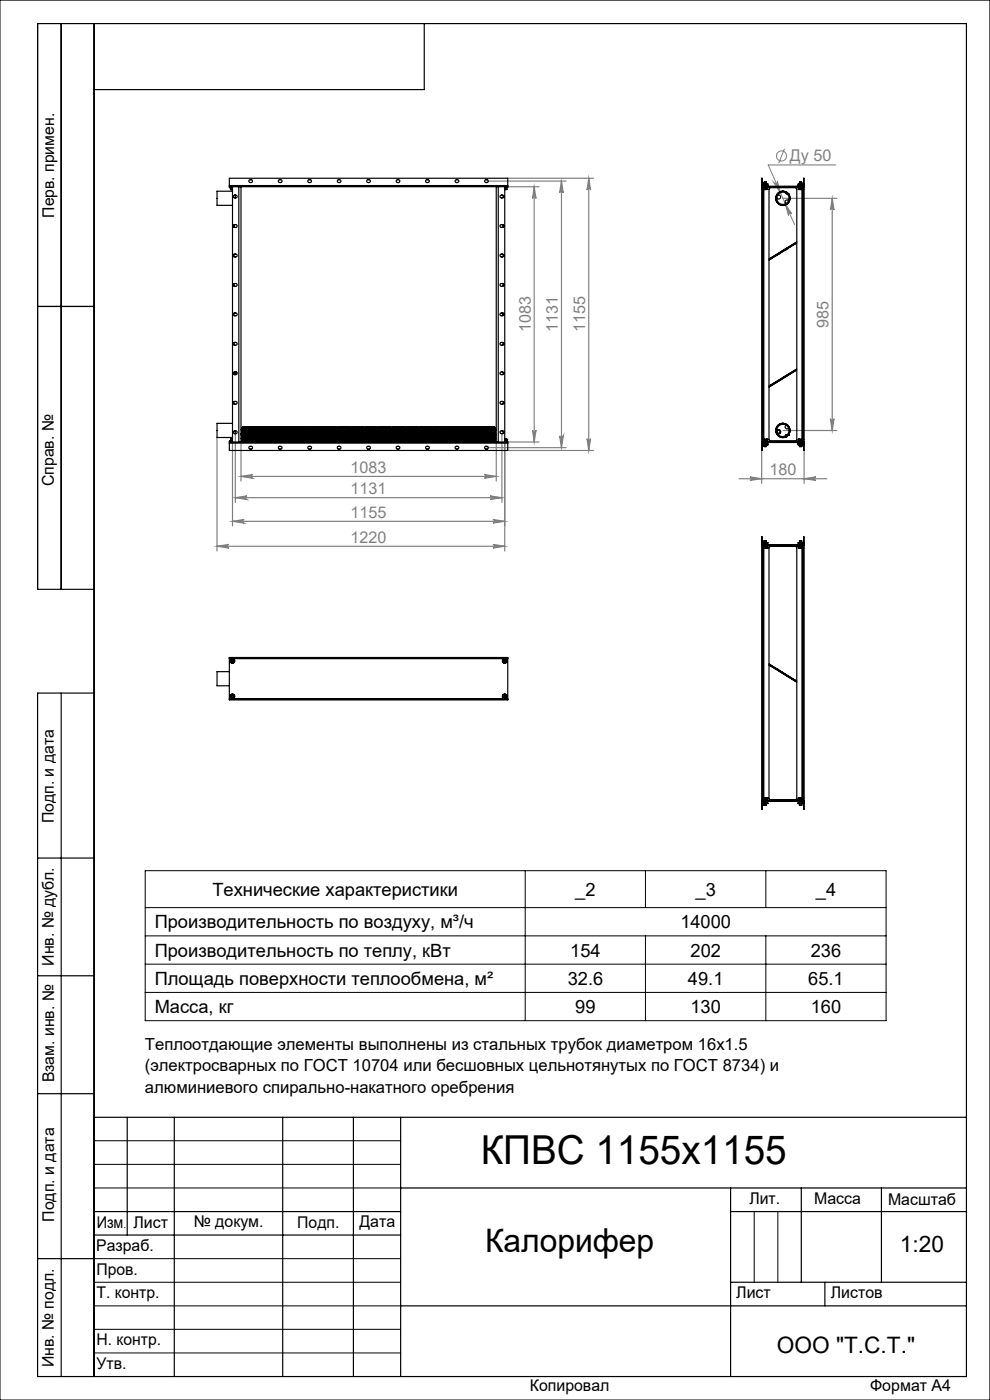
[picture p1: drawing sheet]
<svg xmlns="http://www.w3.org/2000/svg" width="210mm" height="297mm" viewBox="0 0 210 297" stroke-linecap="round" stroke-linejoin="round" font-family="sans-serif">
<defs><g id="words">
<text font-size="8.5" x="102" y="247">КПВС 1155х1155</text>
<text font-size="6.9" x="102.9" y="265.6">Калорифер</text>
<g font-size="4.8">
<text x="190.9" y="265.6">1:20</text>
<text x="164.8" y="287">ООО &quot;Т.С.Т.&quot;</text>
</g>
<g font-size="3.9">
<text x="45.1" y="190.1">Технические характеристики</text>
<text x="122" y="190">_2</text>
<text x="147.5" y="190">_3</text>
<text x="173.1" y="190">_4</text>
<text x="32.8" y="196.9">Производительность по воздуху, м³/ч</text>
<text x="144.3" y="196.9">14000</text>
<text x="32.8" y="202.9">Производительность по теплу, кВт</text>
<text x="121" y="202.9">154</text>
<text x="146.5" y="202.9">202</text>
<text x="172" y="202.9">236</text>
<text x="32.8" y="208.9">Площадь поверхности теплообмена, м²</text>
<text x="120.4" y="208.9">32.6</text>
<text x="145.9" y="208.9">49.1</text>
<text x="171.4" y="208.9">65.1</text>
<text x="32.8" y="214.9">Масса, кг</text>
<text x="122" y="214.9">99</text>
<text x="146.5" y="214.9">130</text>
<text x="172" y="214.9">160</text>
</g>
<g font-size="3.5">
<text x="30.7" y="222.8">Теплоотдающие элементы выполнены из стальных трубок диаметром 16x1.5</text>
<text x="30.7" y="227.3">(электросварных по ГОСТ 10704 или бесшовных цельнотянутых по ГОСТ 8734) и</text>
<text x="30.7" y="231.8">алюминиевого спирально-накатного оребрения</text>
</g>
<g font-size="3.4" fill="#808080">
<text x="167.6" y="34.2">Ду 50</text>
<text x="112.6" y="70.5" transform="rotate(-90 112.6 70.5)">1083</text>
<text x="118.3" y="70.5" transform="rotate(-90 118.3 70.5)">1131</text>
<text x="124.1" y="70.5" transform="rotate(-90 124.1 70.5)">1155</text>
<text x="175.8" y="69.5" transform="rotate(-90 175.8 69.5)">985</text>
<text x="74.4" y="100.3">1083</text>
<text x="163.2" y="100.8">180</text>
<text x="74.4" y="104.8">1131</text>
<text x="74.4" y="109.8">1155</text>
<text x="74.4" y="115.1">1220</text>
</g>
<g font-size="3.4">
<text x="11.5" y="46.2" transform="rotate(-90 11.5 46.2)">Перв. примен.</text>
<text x="11.4" y="103.2" transform="rotate(-90 11.4 103.2)">Справ. №</text>
<text x="11.4" y="174.7" transform="rotate(-90 11.4 174.7)">Подп. и дата</text>
<text x="11.5" y="204.9" transform="rotate(-90 11.5 204.9)">Инв. № дубл.</text>
<text x="11.5" y="229.6" transform="rotate(-90 11.5 229.6)">Взам. инв. №</text>
<text x="159" y="255.5">Лит.</text>
<text x="172.7" y="255.5">Масса</text>
<text x="188.4" y="255.6">Масштаб</text>
<text x="11.5" y="259.2" transform="rotate(-90 11.5 259.2)">Подп. и дата</text>
<text x="20.5" y="260.4">Изм</text>
<text x="28.3" y="260.4">Лист</text>
<text x="41.1" y="260.4">№ докум.</text>
<text x="63.1" y="260.4">Подп.</text>
<text x="76.2" y="260.4">Дата</text>
<text x="20.4" y="265.4">Разраб.</text>
<text x="20.5" y="275.4">Т. контр.</text>
<text x="20.5" y="270.4">Пров.</text>
<text x="156.2" y="275.4">Лист</text>
<text x="176.2" y="275.4">Листов</text>
<text x="20.5" y="285.4">Н. контр.</text>
<text x="11.4" y="290" transform="rotate(-90 11.4 290)">Инв. № подл.</text>
<text x="20.5" y="290.4">Утв.</text>
<text x="112.4" y="295">Копировал</text>
<text x="184.6" y="295">Формат А4</text>
</g>
<text font-size="2.1" x="26.2" y="260.4">.</text>
</g></defs>
<g fill="none" stroke="#808080" stroke-width=".21">
<path d="M164.2 38.8a.39 .39 0 0 0 .5 .1 .39 .39 0 0 0 .2-.5l.7 2.5zM166.4 31.6l-1.2 3M177.3 35h-14.4l5.7 12.7M166.6 43.2l1.4 2.2a.39 .39 0 0 0-.5-.2 .39 .39 0 0 0-.2 .5z"/>
<circle cx="165.8" cy="33.1" r="1.08"/>
</g>
<g fill="none" stroke="#808080" stroke-width=".25">
<path d="M103.3 38.4h16.8M107.7 39.6h6.6M107.7 37.8h18.2M113.3 39.6v54.2M113.3 39.6l.4 2.5a.37 .37 0 0 0-.4-.3 .37 .37 0 0 0-.3 .3zM119.1 38.4v56.6M119.1 38.4l.4 2.5a.39 .39 0 0 0-.4-.3 .39 .39 0 0 0-.4 .3zM124.9 37.8l.4 2.5a.37 .37 0 0 0-.4-.3 .37 .37 0 0 0-.4 .3zM124.9 37.8v57.8M166.1 42.1h11.4M176.5 42.1l.4 2.5a.39 .39 0 0 0-.4-.4 .39 .39 0 0 0-.4 .4zM176.5 42.1v49.2"/>
<path d="M46 92.8v24.1M49.3 93.8v17.8M49.9 92v14.6M51.1 93.8v8.3M103.3 95h16.8M105.3 93.8v8.3M106.5 92v14.6M107.1 93.8v23.1M107.7 93.8h6.6M107.7 95.6h18.2M113 91.3a.37 .37 0 0 0 .3 .3 .37 .37 0 0 0 .4-.3l-.4 2.5zM118.7 92.5a.39 .39 0 0 0 .4 .3 .39 .39 0 0 0 .4-.3l-.4 2.5z"/>
<path d="M124.5 93.1a.37 .37 0 0 0 .4 .3 .37 .37 0 0 0 .4-.3l-.4 2.5zM161.6 95.6v6.9M166.1 91.3h11.4M170.6 95.6v6.9M176.1 88.8a.39 .39 0 0 0 .4 .4 .39 .39 0 0 0 .4-.4l-.4 2.5zM46 115.9h61.1M46 115.9l2.5-.4a.39 .39 0 0 0-.3 .4 .39 .39 0 0 0 .3 .4zM49.3 110.6l2.5-.4a.39 .39 0 0 0-.4 .4 .39 .39 0 0 0 .4 .4zM49.3 110.6h57.8M49.9 105.6l2.5-.4a.39 .39 0 0 0-.4 .4 .39 .39 0 0 0 .4 .4zM49.9 105.6h56.6M51.1 101.1l2.5-.4a.39 .39 0 0 0-.4 .4 .39 .39 0 0 0 .4 .4z"/>
<path d="M51.1 101.1h54.2M102.8 100.7l2.5 .4-2.5 .4a.39 .39 0 0 0 .3-.4 .39 .39 0 0 0-.3-.4zM104 105.2l2.5 .4-2.5 .4a.39 .39 0 0 0 .3-.4 .39 .39 0 0 0-.3-.4zM104.6 115.5l2.5 .4-2.5 .4a.39 .39 0 0 0 .3-.4 .39 .39 0 0 0-.3-.4zM104.6 110.2l2.5 .4-2.5 .4a.39 .39 0 0 0 .3-.4 .39 .39 0 0 0-.3-.4zM156.8 101.6h18.6M159.1 101.2l2.5 .4-2.5 .3a.37 .37 0 0 0 .3-.4 .37 .37 0 0 0-.3-.3zM170.6 101.6l2.5-.4a.37 .37 0 0 0-.4 .3 .37 .37 0 0 0 .4 .4z"/>
</g>
<g fill="none" stroke="#000" stroke-width=".21">
<path d="M0 0h210v297h-210zM30.8 184.7h157.2v31.8h-157.2zM30.8 198.5h157.2M30.8 192.5h157.2M111.4 184.7v31.8M136.9 184.7v7.8M136.9 198.5v18M162.5 184.7v7.8M162.5 198.5v18M30.8 204.5h157.2M30.8 210.5h157.2M20 242h65"/>
<path d="M20 247h65M20 252h65M160 257v15M165 257v15M20 267h65M20 272h65M20 277h65M20 282h65M20 287h65"/>
</g>
<g fill="none" stroke="#000" stroke-width=".25">
<path d="M13 5v120M20 5v287M90 5v14h-70M8 65h12M20 125h-12v-120h197v287h-197v-145h12M13 147v145M8 182h12M8 207h12M8 232h12M20 237h185M27 237v25M37 237v55"/>
<path d="M60 237v55M75 237v55M85 237v55M20 257h65M85 252h120M155 252v40M155 257h50M170 252v20M187 252v20M8 267h12M20 262h65M85 277h120"/>
<path d="M155 272h50M175 272v5"/>
</g>
<g fill="#808080">
<path d="M166.6 43.2l.7 2.5a.39 .39 0 0 1 .2-.5 .39 .39 0 0 1 .5 .2zM164.2 38.8l1.4 2.1-.7-2.5a.39 .39 0 0 1-.2 .5 .39 .39 0 0 1-.5-.1z"/>
<path d="M104.6 115.5l2.5 .4-2.5 .4a.39 .39 0 0 0 .3-.4 .39 .39 0 0 0-.3-.4zM46 115.9l2.5-.4a.39 .39 0 0 0-.3 .4 .39 .39 0 0 0 .3 .4z"/>
<path d="M159.1 101.2l2.5 .4-2.5 .3a.37 .37 0 0 0 .3-.4 .37 .37 0 0 0-.3-.3zM170.6 101.6l2.5-.4a.37 .37 0 0 0-.4 .3 .37 .37 0 0 0 .4 .4z"/>
<path d="M118.7 92.5a.39 .39 0 0 0 .4 .3 .39 .39 0 0 0 .4-.3l-.4 2.5zM119.1 38.4l.4 2.5a.39 .39 0 0 0-.4-.3 .39 .39 0 0 0-.4 .3z"/>
<path d="M113.3 39.6l.4 2.5a.37 .37 0 0 0-.4-.3 .37 .37 0 0 0-.3 .3zM113 91.3a.37 .37 0 0 0 .3 .3 .37 .37 0 0 0 .4-.3l-.4 2.5zM124.9 37.8l.4 2.5a.37 .37 0 0 0-.4-.3 .37 .37 0 0 0-.4 .3zM124.5 93.1a.37 .37 0 0 0 .4 .3 .37 .37 0 0 0 .4-.3l-.4 2.5zM176.5 42.1l.4 2.5a.39 .39 0 0 0-.4-.4 .39 .39 0 0 0-.4 .4zM176.1 88.8a.39 .39 0 0 0 .4 .4 .39 .39 0 0 0 .4-.4l-.4 2.5z"/>
<path d="M51.1 101.1l2.5-.4a.39 .39 0 0 0-.4 .4 .39 .39 0 0 0 .4 .4zM102.8 100.7l2.5 .4-2.5 .4a.39 .39 0 0 0 .3-.4 .39 .39 0 0 0-.3-.4zM49.3 110.6l2.5-.4a.39 .39 0 0 0-.4 .4 .39 .39 0 0 0 .4 .4zM104.6 110.2l2.5 .4-2.5 .4a.39 .39 0 0 0 .3-.4 .39 .39 0 0 0-.3-.4z"/>
<path d="M49.9 105.6l2.5-.4a.39 .39 0 0 0-.4 .4 .39 .39 0 0 0 .4 .4zM104 105.2l2.5 .4-2.5 .4a.39 .39 0 0 0 .3-.4 .39 .39 0 0 0-.3-.4z"/>
</g>
<g fill="none" stroke="#000" stroke-width=".25">
<path d="M48.6 39.4v.2M48.6 39.4v-1.6h59.1v1.6M48.6 39.4h59.1M48.6 39.6v.2h.7M48.6 39.6h2.1M48.8 39.8l.5 .1M48.9 39.9v.3M49.2 39.9v.3M49.3 39.6v54.2M50.7 39.6h55M50.7 39.6v54.2M51.1 39.6v54.2"/>
<path d="M52.8 38.3l.2-.2a.36 .36 0 0 1 .5 .1 .36 .36 0 0 1-.1 .5 .36 .36 0 0 1-.5-.1zM59.1 38.3l.1-.1a.39 .39 0 0 1 .4-.1 .39 .39 0 0 1 .2 .5l-.2 .1a.37 .37 0 0 1-.4 0 .37 .37 0 0 1-.1-.4zM90.3 38.3l.2-.2a.36 .36 0 0 1 .5 .1 .36 .36 0 0 1-.1 .5 .36 .36 0 0 1-.5-.1zM96.6 38.3l.1-.1a.39 .39 0 0 1 .4-.1 .39 .39 0 0 1 .2 .5l-.2 .1a.37 .37 0 0 1-.4 0 .37 .37 0 0 1-.1-.4zM105.3 39.6v54.2M105.7 39.6h2M105.7 39.6v54.2M107.1 39.6v54.2M107.1 39.9v.3M107.4 39.9v.3M107.5 39.9v.3M107.6 39.8l-.5 .1"/>
<path d="M107.7 39.4v.2M107.7 39.6v.2h-.6M161.6 39.4l.2 .2M161.6 39.4v-1.6l.1 1.6M161.6 39.4h.1M161.6 39.6h9v54.2h-9zM161.7 39.4v.1h8.7l.1-.1M161.8 39.6h.1M161.8 39.8h8.6M161.9 39.4h.1M161.9 39.4h.2M161.9 39h.2"/>
<path d="M161.9 39h.1M161.9 39h.9M161.9 39v.4M161.9 39.9v.3M162.1 39.4h.1M162.1 38.7h.5M162.1 38.7v.7M162.1 39.9v.3M162.1 39.4h.4M162.1 39h.5M162.1 39v.4M162.5 39.4h.1"/>
<path d="M162.5 39.9v.3M162.6 38.7l-.1 .7M162.6 39.4h.2M162.6 39h.2M162.6 39v.4M162.6 39.9v.3M162.8 39.9v.3M162.8 39.4h.1M162.8 39h.1M162.8 39.4h-1v54.6h1M162.8 39.8l-1 .1M162.8 39v.5"/>
<path d="M162.8 39.4h-.1M163.3 39.8h4.3a1.41 1.41 0 0 1 1.4 .3v11.2l-5.9 3.7v-14.9zM169.3 39h.2M169.3 39h.1M169.3 39h1M169.3 39.4h.1M169.3 39.4h.2M169.3 39.8l1 .1M169.3 39.4h1v54.6h-1M169.3 39v.5M169.4 39.9v.3M169.5 39h.5"/>
<path d="M169.5 39.4h.1M169.5 39v.4M169.5 39.9v.3M169.6 38.7h.5M169.6 38.7v.7M169.6 39.4h.4M169.6 39.9v.3M170 39.9v.3M170 39h.3M170 39.4h.1M170 39v.4M170.1 39.4h.2"/>
<path d="M170.1 38.7v.7M170.1 39.9v.3M170.3 39h.1M170.3 39.4h.1M170.3 39v.4M170.3 39.9v.3M170.3 39.4h-.1M170.4 39.6h.1M170.5 39.4v-1.6l.1 1.6M170.5 39.4h.1M170.6 39.4l-.3 .2M48.9 40.2h.1"/>
<path d="M48.9 40.2h.3M49.2 40.2h-.3M49.3 40.6h-3.3v3h3.3M49.5 47.8l.1-.1a.39 .39 0 0 1 .5-.1 .39 .39 0 0 1 .2 .5l-.2 .1a.37 .37 0 0 1-.4 0 .37 .37 0 0 1-.2-.4zM49.5 41.6a.37 .37 0 0 1 .6-.2 .37 .37 0 0 1 0 .6 .37 .37 0 0 1-.4 0 .37 .37 0 0 1-.2-.4zM49.5 54l.1-.1a.39 .39 0 0 1 .5 0 .39 .39 0 0 1 .2 .5l-.2 .1a.4 .4 0 0 1-.4 0 .4 .4 0 0 1-.2-.5zM49.6 47.7v.5M49.6 53.9v.6M49.9 41.4v.6M106.2 47.7a.39 .39 0 0 1 .5-.1 .39 .39 0 0 1 .1 .5l-.2 .1a.35 .35 0 0 1-.4 0 .35 .35 0 0 1 0-.5zM106.2 53.9a.39 .39 0 0 1 .5 0 .39 .39 0 0 1 .1 .5l-.2 .1a.36 .36 0 0 1-.5-.1 .36 .36 0 0 1 .1-.5zM106.2 41.4a.36 .36 0 0 1 .5 0 .36 .36 0 0 1 0 .5l-.1 .1a.37 .37 0 0 1-.4 0 .37 .37 0 0 1-.1-.4z"/>
<path d="M106.7 41.4v.5M106.7 47.7v.5M106.7 53.9v.6M107.1 40.2h.4M107.1 40.2h.3M107.4 40.2h.1M107.5 40.2h.1M161.9 40.2h.1M161.9 40.2h.2M161.9 40.2h.8M162 40.2v53M162.1 40.2h.1"/>
<path d="M162.1 40.2h.4M162.5 40.2h.1M162.6 40.2h.2M162.8 40.2h.1M163.1 55.2l5.9-3.7v26.8l-5.9 3.6zM163.3 54.9v.1M164.7 54.1h.1M164.9 41.4a.42 .42 0 0 1 .6 .2 .42 .42 0 0 1-.1 .6 .42 .42 0 0 1-.6-.3M165.3 53.8h.1M166.5 40.8l.3 .3 .2 .1M166.5 40.6h.1M166.6 53h.1"/>
<path d="M167 52.8h.1M167 43.2h.1M167.2 41.1h.1M167.3 42.5a.43 .43 0 0 0-.6 0 .43 .43 0 0 0 0 .7M168.8 51.5l-5.5 3.4M168.8 51.5l.1 .1M168.9 51.6l-5.6 3.4M169.4 40.2h.1M169.5 40.2h.1M169.6 40.2h.4M170 40.2h.1M170.1 40.2h.2"/>
<path d="M170.1 40.2v53M170.3 40.2h.1M170.3 40.2h-.9M49.5 79.1a.37 .37 0 0 1 .6-.2 .37 .37 0 0 1 0 .6 .37 .37 0 0 1-.4 0 .37 .37 0 0 1-.2-.4zM49.5 60.3l.1-.1a.39 .39 0 0 1 .5-.1 .39 .39 0 0 1 .2 .5l-.2 .1a.4 .4 0 0 1-.4 0 .4 .4 0 0 1-.2-.4zM49.5 66.5l.1-.1a.37 .37 0 0 1 .6 0 .37 .37 0 0 1 0 .6h-.1a.38 .38 0 0 1-.5 0 .38 .38 0 0 1-.1-.5zM49.6 72.7h.1a.35 .35 0 0 1 .5 0 .35 .35 0 0 1 0 .5 .35 .35 0 0 1-.5 0l-.2-.2zM49.6 60.2v.5M49.6 66.4v.6M49.6 72.7v.5M49.6 78.9v.5M50.1 79.2l.1-.2-.4 .5"/>
<path d="M50.1 78.9l-.3 .6M106.2 79v-.1a.36 .36 0 0 1 .5 0 .36 .36 0 0 1 0 .5l-.1 .1a.37 .37 0 0 1-.4 0 .37 .37 0 0 1-.1-.4zM106.2 66.4a.37 .37 0 0 1 .5 0 .37 .37 0 0 1 0 .6h-.1a.38 .38 0 0 1-.4 0 .38 .38 0 0 1-.1-.5zM106.2 72.7h.1a.35 .35 0 0 1 .5 0 .35 .35 0 0 1 0 .5 .35 .35 0 0 1-.5 0l-.3-.2zM106.2 60.2a.39 .39 0 0 1 .5-.1 .39 .39 0 0 1 .1 .5l-.2 .1a.36 .36 0 0 1-.5 0 .36 .36 0 0 1 .1-.5zM106.6 66.4l.1 .6M106.7 66.6v-.2v.3M106.7 60.2v.5M106.7 72.7v.5M106.7 78.9v.5M166.6 79.9v.1M166.9 79.8h.1"/>
<path d="M168.8 78.4l-5.5 3.4M168.8 78.4l.1 .1M168.9 78.5l-5.6 3.5M48.6 93.8v.2M48.6 94v1.6h59.1v-1.6M48.6 94h59.1M48.6 93.8h2.1M48.9 93.2h.1M48.9 93.2h.3M48.9 93.2v.3M49.2 93.2v.3M49.3 89.8h-3.3v3h3.3"/>
<path d="M49.3 93.5l-.5 .1M49.3 93.6h-.7v.2M49.5 85.3l.1-.1a.39 .39 0 0 1 .5-.1 .39 .39 0 0 1 .2 .5l-.2 .1a.37 .37 0 0 1-.4 0 .37 .37 0 0 1-.2-.4zM49.5 91.5l.1-.1a.39 .39 0 0 1 .5 0 .39 .39 0 0 1 .2 .5l-.2 .1a.4 .4 0 0 1-.4 0 .4 .4 0 0 1-.2-.5zM49.6 85.2v.5M49.9 91.4v.6M50.7 93.8h55M51.1 92h.3M51.1 91.2h.3M51.1 93h.3M51.1 92.2h.3M51.4 93.6h.1"/>
<path d="M51.4 91.6h.1M51.4 90.6h.1M51.4 91.6v2M51.4 90.6v1M51.4 90.6v1.5M51.4 91.6l.1 .6M51.4 90.6l.1 .6M51.5 92.2v.9M51.5 91.2v.8M51.5 93.1l-.1 .5M51.5 93.1h.1M51.5 92.2h.1"/>
<path d="M51.5 92v.1M51.5 92h.1M51.5 91.2h.1M51.6 92.2v.9M51.6 91.2v.8M51.6 93.1l.1 .5M51.6 92v.1M51.7 93.6h.1M51.7 91.6h.1M51.7 90.6h.1M51.7 91.6v1M51.7 92.6v1"/>
<path d="M51.7 90.6v1M51.7 91.6v.6M51.7 91.6l-.1 .6M51.7 90.6l-.1 .6M51.7 90.6v.6M51.7 92.2v.4M51.7 92.6v.5M51.7 91.2v.8M51.7 93.1v.5M51.7 93.1h.2M51.7 92.2h.2M51.7 92v.1"/>
<path d="M51.7 92h.2M51.7 91.2h.2M51.9 92.2v.9M51.9 91.2v.8M51.9 93.1v.5M51.9 92v.1M51.9 93.6h.1M51.9 91.6h.1M51.9 90.6h.1M51.9 91.6v2M51.9 90.6v1M51.9 90.6v.6"/>
<path d="M51.9 91.6l.1 .6M51.9 91.6v.6M51.9 90.6l.1 .6M52 92.2v.9M52 91.2v.8M52 93.1l-.1 .5M52 93.1h.1M52 92.2h.1M52 92v.1M52 92h.1M52 91.2h.1M52.1 92.2v.9"/>
<path d="M52.1 91.2v.8M52.1 93.1l.1 .5M52.1 92v.1M52.2 91.6v2M52.2 90.6v1M52.2 93.6h.1M52.2 91.6h.1M52.2 91.6l-.1 .6M52.2 90.6h.1M52.2 90.6l-.1 .6M52.2 91.6v1M52.2 92.6v1"/>
<path d="M52.2 92.2v.4M52.2 92.6v.5M52.2 91.2v.8h.2M52.2 90.6v.6M52.2 91.6v.6M52.2 93.1v.5M52.2 93.1h.2M52.2 92.2h.2M52.2 91.2h.2M52.4 92.2v.9M52.4 91.2v.8M52.4 93.1v.5"/>
<path d="M52.4 92v.1M52.4 93.6h.1M52.4 91.6h.1M52.4 91.6v.6M52.4 90.6h.1M52.4 90.6v.6M52.5 92.2v.4M52.5 92.6v.5M52.5 91.6v1M52.5 92.6v1M52.5 91.2v.8h1.4v-.8M52.5 90.6v1"/>
<path d="M52.5 90.6v.6M52.5 91.6v.6M52.5 93.1v.5M52.5 93.1h1.4M52.5 92.2h1.4M52.5 91.2h1.4M52.7 91.6v2M52.7 90.6v1M52.7 90.6v1.4M52.7 93.6h.1M52.7 91.6h.1M52.7 90.6h.1"/>
<path d="M52.7 91.6v1M52.7 92.6v1M52.8 94.8l.2-.1a.36 .36 0 0 1 .5 .1 .36 .36 0 0 1-.1 .5 .36 .36 0 0 1-.5-.1zM52.9 91.6v2M52.9 90.6v1M52.9 90.6v1.4M52.9 93.6h.1M52.9 91.6h.1M52.9 90.6h.1M53 91.6v1M53 92.6v1M53 90.6v1.4"/>
<path d="M53 90.6v1M53.2 92.2v.9M53.2 91.2v.8zM53.2 93.6h.1M53.2 91.6h.1M53.2 90.6v.6M53.2 91.6v.6M53.2 93.1v.5M53.2 90.6h.1M53.2 92.2v.4M53.2 92.6v.5M53.2 91.6v1"/>
<path d="M53.2 92.6v1M53.2 90.6v1M53.4 91.6v2M53.4 90.6v1M53.4 90.6v1.4M53.4 93.6h.1M53.4 91.6h.1M53.4 90.6h.1M53.4 91.6v1M53.4 92.6v1M53.7 92.2v.9M53.7 91.2v.8z"/>
<path d="M53.7 93.6h.1M53.7 91.6h.1M53.7 90.6v.6M53.7 91.6v.6M53.7 93.1v.5M53.7 90.6h.1M53.7 92.2v.4M53.7 92.6v.5M53.7 91.6v1M53.7 92.6v1M53.7 90.6v1M53.9 91.6v2"/>
<path d="M53.9 92.2v.9M53.9 90.6v1M53.9 93.6h.1M53.9 91.6h.1M53.9 90.6v.6M53.9 91.6v.6M53.9 93.1v.5M53.9 90.6h.1M53.9 91.6l.1 .6M53.9 90.6l.1 .6M54 92.2v.9M54 91.2v.8"/>
<path d="M54 93.1l-.1 .5M54 93.1h.2M54 92.2h.2M54 92v.1M54 91.2h.2M54.2 91.6v2M54.2 92.2v.9M54.2 90.6v1M54.2 91.2v.8h-.2M54.2 93.6h.1M54.2 91.6h.1M54.2 90.6v.6"/>
<path d="M54.2 91.6v.6M54.2 93.1v.5M54.2 90.6h.1M54.2 91.6v1M54.2 92.6v1M54.2 92.2v.4M54.2 92.6v.5M54.2 91.2v.8M54.2 93.1h.2M54.2 92.2h.2M54.2 92v.1M54.2 92h.2"/>
<path d="M54.2 91.2h.2M54.4 92.2v.9M54.4 91.2v.8M54.4 93.1v.5M54.4 92v.1M54.4 93.6h.1M54.4 91.6h.1M54.4 90.6h.1M54.4 91.6v2M54.4 90.6v1M54.4 91.6l.1 .6M54.4 91.6v.6"/>
<path d="M54.4 90.6l.1 .6M54.4 90.6v.6M54.5 92.2v.9M54.5 91.2v.8M54.5 93.1l-.1 .5M54.5 93.1h.1M54.5 92.2h.1M54.5 92v.1M54.5 92h.1M54.5 91.2h.1M54.6 92.2v.9M54.6 91.2v.8"/>
<path d="M54.6 93.1l.1 .5M54.6 92v.1M54.7 93.6h.1M54.7 91.6h.1M54.7 90.6h.1M54.7 91.6v2M54.7 90.6v1M54.7 91.6v.6M54.7 91.6l-.1 .6M54.7 90.6v.6M54.7 90.6l-.1 .6M54.7 92.2v.9"/>
<path d="M54.7 91.2v.8M54.7 93.1v.5M54.7 93.1h.2M54.7 92.2h.2M54.7 92v.1M54.7 92h.2M54.7 91.2h.2M54.9 92.2v.9M54.9 91.2v.8M54.9 93.1v.5M54.9 92v.1M54.9 93.6h.1"/>
<path d="M54.9 91.6h.1M54.9 90.6h.1M54.9 91.6v1M54.9 92.6v1M54.9 90.6v1M54.9 91.6l.1 .6M54.9 91.6v.6M54.9 90.6l.1 .6M54.9 90.6v.6M55 92.2v.4M55 92.6v.5M55 91.2v.8"/>
<path d="M55 93.1l-.1 .5M55 93.1h.1M55 92.2h.1M55 92v.1M55 92h.1M55 91.2h.1M55.1 92.2v.9M55.1 91.2v.8M55.1 93.1l.1 .5M55.1 92v.1M55.2 91.6v2M55.2 90.6v1"/>
<path d="M55.2 93.6h.1M55.2 91.6h.1M55.2 91.6l-.1 .6M55.2 90.6h.1M55.2 90.6l-.1 .6M55.2 92.2v.4M55.2 92.6v.5M55.2 91.6v1M55.2 92.6v1M55.2 91.2v.8h.2M55.2 90.6v.6M55.2 91.6v.6"/>
<path d="M55.2 93.1v.5M55.2 93.1h.2M55.2 92.2h.2M55.2 91.2h.2M55.4 92.2v.9M55.4 91.2v.8M55.4 93.1v.5M55.4 92v.1M55.4 91.6v2M55.4 90.6v1M55.4 93.6h.1M55.4 91.6h.1"/>
<path d="M55.4 91.6v.6M55.4 90.6h.1M55.4 90.6v.6M55.5 91.6v1M55.5 92.6v1M55.5 92.2v.4M55.5 92.6v.5M55.5 91.2v.8h1.2v-.8M55.5 90.6v1M55.5 90.6v.6M55.5 91.6v.6M55.5 93.1v.5"/>
<path d="M55.5 93.1h1.2M55.5 92.2h1.2M55.5 91.2h1.2M55.7 92.2v.9M55.7 90.6v1M55.7 91.2v.8zM55.7 93.6h.1M55.7 91.6h.1M55.7 90.6v.6M55.7 91.6v.6M55.7 93.1v.5M55.7 90.6h.1"/>
<path d="M55.7 92.2v.4M55.7 92.6v.5M55.7 91.6v1M55.7 92.6v1M55.9 91.6v2M55.9 90.6v1M55.9 90.6v1.4M55.9 93.6h.1M55.9 91.6h.1M55.9 90.6h.1M56 91.6v1M56 92.6v1"/>
<path d="M56 90.6v1.4M56 90.6v1M56.2 91.6v2M56.2 90.6v1M56.2 90.6v1.4M56.2 93.6h.1M56.2 91.6h.1M56.2 90.6h.1M56.2 91.6v1M56.2 92.6v1M56.4 92.2v.9M56.4 91.2v.8z"/>
<path d="M56.4 93.6h.1M56.4 91.6h.1M56.4 90.6v.6M56.4 91.6v.6M56.4 93.1v.5M56.4 90.6h.1M56.4 92.2v.4M56.4 92.6v.5M56.4 91.6v1M56.4 92.6v1M56.4 90.6v1M56.7 91.6v2"/>
<path d="M56.7 92.2v.9M56.7 90.6v1M56.7 93.6h.1M56.7 91.6h.1M56.7 90.6v.6M56.7 91.6v.6M56.7 93.1v.5M56.7 90.6h.1M56.7 91.2v.8M56.7 93.1h.2M56.7 92.2h.2M56.7 92v.1"/>
<path d="M56.7 91.2h.2M56.9 91.6v2M56.9 92.2v.9M56.9 90.6v1M56.9 91.2v.8h-.2M56.9 93.6h.1M56.9 91.6h.1M56.9 90.6v.6M56.9 91.6v.6M56.9 93.1v.5M56.9 90.6h.1M56.9 91.6v1"/>
<path d="M56.9 92.6v1M56.9 91.6l.1 .6M56.9 90.6l.1 .6M57 92.2v.4M57 92.6v.5M57 91.2v.8M57 93.1l-.1 .5M57 93.1h.1M57 92.2h.1M57 92v.1M57 92h.1M57 91.2h.1"/>
<path d="M57.1 92.2v.9M57.1 91.2v.8M57.1 93.1l.1 .5M57.1 92v.1M57.2 93.6h.1M57.2 91.6h.1M57.2 90.6h.1M57.2 91.6v2M57.2 90.6v1M57.2 91.6v.6M57.2 91.6l-.1 .6M57.2 90.6v.6"/>
<path d="M57.2 90.6l-.1 .6M57.2 92.2v.9M57.2 91.2v.8M57.2 93.1v.5M57.2 93.1h.2M57.2 92.2h.2M57.2 92v.1M57.2 92h.2M57.2 91.2h.2M57.4 92.2v.9M57.4 91.2v.8M57.4 93.1v.5"/>
<path d="M57.4 92v.1M57.4 93.6h.1M57.4 91.6h.1M57.4 90.6h.1M57.4 91.6v2M57.4 90.6v1M57.4 91.6l.1 .6M57.4 91.6v.6M57.4 90.6l.1 .6M57.4 90.6v.6M57.5 92.2v.9M57.5 91.2v.8"/>
<path d="M57.5 93.1l-.1 .5M57.5 93.1h.1M57.5 92.2h.1M57.5 92v.1M57.5 92h.1M57.5 91.2h.1M57.6 92.2v.9M57.6 91.2v.8M57.6 93.1l.1 .5M57.6 92v.1M57.7 93.6h.1M57.7 91.6h.1"/>
<path d="M57.7 90.6h.1M57.7 91.6v1M57.7 92.6v1M57.7 90.6v1M57.7 91.6v.6M57.7 91.6l-.1 .6M57.7 90.6v.6M57.7 90.6l-.1 .6M57.7 92.2v.4M57.7 92.6v.5M57.7 91.2v.8M57.7 93.1v.5"/>
<path d="M57.7 93.1h.2M57.7 92.2h.2M57.7 92v.1M57.7 92h.2M57.7 91.2h.2M57.9 92.2v.9M57.9 91.2v.8M57.9 93.1v.5M57.9 92v.1M57.9 91.6v2M57.9 90.6v1M57.9 93.6h.1"/>
<path d="M57.9 91.6h.1M57.9 91.6v.6M57.9 90.6h.1M57.9 90.6v.6M58 92.2v.4M58 92.6v.5M58 91.6v1M58 92.6v1M58 91.2v.8h.1M58 90.6v1M58 90.6v.6M58 91.6v.6"/>
<path d="M58 93.1v.5M58 93.1h.1M58 92.2h.1M58 91.2h.1M58.1 92.2v.9M58.1 91.2v.8M58.1 93.1l.1 .5M58.1 92v.1M58.2 91.6v2M58.2 90.6v1M58.2 93.6h.1M58.2 91.6h.1"/>
<path d="M58.2 91.6l-.1 .6M58.2 90.6h.1M58.2 90.6l-.1 .6M58.2 92.2v.4M58.2 92.6v.5M58.2 91.6v1M58.2 92.6v1M58.2 91.2v.8h1.5v-.8M58.2 90.6v.6M58.2 91.6v.6M58.2 93.1v.5M58.2 93.1h1.5"/>
<path d="M58.2 92.2h1.5M58.2 91.2h1.5M58.4 92.2v.9M58.4 91.2l.1 .8zM58.4 93.6h.1M58.4 91.6h.1M58.4 90.6v.6M58.4 91.6v.6M58.4 93.1v.5M58.4 90.6h.1M58.5 92.2v.4M58.5 92.6v.5"/>
<path d="M58.5 91.6v1M58.5 92.6v1M58.5 90.6v1M58.7 91.6v2M58.7 90.6v1M58.7 90.6v1.4M58.7 93.6h.1M58.7 91.6h.1M58.7 90.6h.1M58.7 91.6v1M58.7 92.6v1M58.9 91.6v2"/>
<path d="M58.9 90.6v1M58.9 90.6v1.4M58.9 93.6h.1M58.9 91.6h.1M58.9 90.6h.1M58.9 91.6v1M58.9 92.6v1M59.2 94.7a.39 .39 0 0 1 .4 0 .39 .39 0 0 1 .2 .4l-.2 .1a.35 .35 0 0 1-.5 0 .35 .35 0 0 1 .1-.5zM59.2 91.6v1M59.2 92.6v1M59.2 92.2v.9M59.2 91.2v.8z"/>
<path d="M59.2 93.6h.1M59.2 91.6h.1M59.2 90.6v.6M59.2 91.6v.6M59.2 93.1v.5M59.2 90.6h.1M59.2 92.2v.4M59.2 92.6v.5M59.2 90.6v1M59.4 91.6v2M59.4 90.6v1M59.4 90.6v1.4"/>
<path d="M59.4 93.6h.1M59.4 91.6h.1M59.4 90.6h.1M59.4 91.6v1M59.4 92.6v1M59.7 91.6v2M59.7 92.2v.9M59.7 90.6v1M59.7 93.6h.1M59.7 91.6h.1M59.7 90.6v.6M59.7 91.6v.6"/>
<path d="M59.7 93.1v.5M59.7 90.6h.1M59.7 91.6v1M59.7 92.6v1M59.7 92.2v.4M59.7 92.6v.5M59.7 91.2v.8M59.7 93.1h.2M59.7 92.2h.2M59.7 92v.1M59.7 91.2h.2M59.9 92.2v.9"/>
<path d="M59.9 91.2v.8h-.2M59.9 93.6h.1M59.9 91.6h.1M59.9 90.6v.6M59.9 91.6v.6M59.9 93.1v.5M59.9 90.6h.1M59.9 91.6v2M59.9 90.6v1M59.9 91.6l.1 .6M59.9 90.6l.1 .6M60 92.2v.9"/>
<path d="M60 91.2v.8M60 93.1l-.1 .5M60 93.1h.1M60 92.2h.1M60 92v.1M60 92h.1M60 91.2h.1M60.1 92.2v.9M60.1 91.2v.8M60.1 93.1l.1 .5M60.1 92v.1M60.2 93.6h.1"/>
<path d="M60.2 91.6h.1M60.2 90.6h.1M60.2 91.6v2M60.2 90.6v1M60.2 91.6l-.1 .6M60.2 91.6v.6M60.2 90.6v.6M60.2 90.6l-.1 .6M60.2 92.2v.9M60.2 91.2v.8M60.2 93.1v.5M60.2 93.1h.2"/>
<path d="M60.2 92.2h.2M60.2 92v.1M60.2 92h.2M60.2 91.2h.2M60.4 92.2v.9M60.4 91.2v.8M60.4 93.1v.5M60.4 92v.1M60.4 93.6h.1M60.4 91.6h.1M60.4 90.6h.1M60.4 91.6v1"/>
<path d="M60.4 92.6v1M60.4 90.6v1M60.4 90.6v.6M60.4 91.6l.1 .6M60.4 91.6v.6M60.4 90.6l.1 .6M60.5 92.2v.4M60.5 92.6v.5M60.5 91.2v.8M60.5 93.1l-.1 .5M60.5 93.1h.1M60.5 92.2h.1"/>
<path d="M60.5 92v.1M60.5 92h.1M60.5 91.2h.1M60.6 92.2v.9M60.6 91.2v.8M60.6 93.1l.1 .5M60.6 92v.1M60.7 93.6h.1M60.7 91.6h.1M60.7 90.6h.1M60.7 91.6v2M60.7 90.6v1"/>
<path d="M60.7 91.6l-.1 .6M60.7 90.6v.6M60.7 91.6v.6M60.7 90.6l-.1 .6M60.7 92.2v.9M60.7 91.2v.8M60.7 93.1v.5M60.7 93.1h.2M60.7 92.2h.2M60.7 92v.1M60.7 92h.2M60.7 91.2h.2"/>
<path d="M60.9 92.2v.9M60.9 91.2v.8M60.9 93.1v.5M60.9 92v.1M60.9 91.6v2M60.9 90.6v1M60.9 93.6h.1M60.9 91.6h.1M60.9 91.6v.6M60.9 90.6h.1M60.9 90.6v.6M61 92.2v.4"/>
<path d="M61 92.6v.5M61 91.6v1M61 92.6v1M61 91.2v.8h.1M61 90.6v1M61 90.6v.6M61 91.6v.6M61 93.1v.5M61 93.1h.1M61 92.2h.1M61 91.2h.1M61.1 92.2v.9"/>
<path d="M61.1 91.2v.8M61.1 93.1l.1 .5M61.1 92l.1 .1M61.2 90.6v1M61.2 93.6h.1M61.2 91.6h.1M61.2 91.6l-.1 .6M61.2 90.6h.1M61.2 90.6l-.1 .6M61.2 92.2v.4M61.2 92.6v.5M61.2 91.6v1"/>
<path d="M61.2 92.6v1M61.2 91.2v.8h1.2v-.8M61.2 90.6v.6M61.2 91.6v.6M61.2 93.1v.5M61.2 93.1h1.2M61.2 92.2h1.2M61.2 91.2h1.2M61.4 91.6v2M61.4 90.6v1M61.4 90.6v1.4M61.4 93.6h.1"/>
<path d="M61.4 91.6h.1M61.4 90.6h.1M61.5 91.6v1M61.5 92.6v1M61.5 90.6v1.4M61.5 90.6v1M61.7 91.6v2M61.7 90.6v1M61.7 90.6v1.4M61.7 93.6h.1M61.7 91.6h.1M61.7 90.6h.1"/>
<path d="M61.7 91.6v1M61.7 92.6v1M61.9 91.6v2M61.9 90.6v1M61.9 90.6v1.4M61.9 93.6h.1M61.9 91.6h.1M61.9 90.6h.1M61.9 91.6v1M61.9 92.6v1M62.2 91.6v2M62.2 90.6v1"/>
<path d="M62.2 90.6v1.4M62.2 93.6h.1M62.2 91.6h.1M62.2 90.6h.1M62.2 91.6v1M62.2 92.6v1M62.4 92.2v.9M62.4 93.6h.1M62.4 91.6h.1M62.4 90.6v.6M62.4 91.6v.6M62.4 93.1v.5"/>
<path d="M62.4 90.6h.1M62.4 91.6v2M62.4 90.6v1M62.4 91.6l.1 .6M62.4 90.6l.1 .6M62.5 92.2v.9M62.5 91.2v.8M62.5 93.1l-.1 .5M62.5 93.1h.2M62.5 92.2h.2M62.5 92l-.1 .1M62.5 91.2h.2"/>
<path d="M62.7 91.6v2M62.7 92.2v.9M62.7 90.6v1M62.7 91.2v.8h-.2M62.7 93.6h.1M62.7 91.6h.1M62.7 90.6v.6M62.7 91.6v.6M62.7 93.1v.5M62.7 90.6h.1M62.7 91.2v.8M62.7 93.1h.2"/>
<path d="M62.7 92.2h.2M62.7 92v.1M62.7 92h.2M62.7 91.2h.2M62.9 92.2v.9M62.9 91.2v.8M62.9 93.1v.5M62.9 92v.1M62.9 93.6h.1M62.9 91.6h.1M62.9 90.6h.1M62.9 91.6v1"/>
<path d="M62.9 92.6v1M62.9 90.6v1M62.9 91.6l.1 .6M62.9 91.6v.6M62.9 90.6l.1 .6M62.9 90.6v.6M63 92.2v.4M63 92.6v.5M63 91.2v.8M63 93.1l-.1 .5M63 93.1h.1M63 92.2h.1"/>
<path d="M63 92v.1M63 92h.1M63 91.2h.1M63.1 92.2v.9M63.1 91.2v.8M63.1 93.1l.1 .5M63.1 92v.1M63.2 93.6h.1M63.2 91.6h.1M63.2 90.6h.1M63.2 91.6v2M63.2 90.6v1"/>
<path d="M63.2 91.6v.6M63.2 91.6l-.1 .6M63.2 90.6l-.1 .6M63.2 90.6v.6M63.2 92.2v.9M63.2 91.2v.8M63.2 93.1v.5M63.2 93.1h.2M63.2 92.2h.2M63.2 92v.1M63.2 92h.2M63.2 91.2h.2"/>
<path d="M63.4 92.2v.9M63.4 91.2v.8M63.4 93.1v.5M63.4 92v.1M63.4 93.6h.1M63.4 91.6h.1M63.4 90.6h.1M63.4 91.6v2M63.4 90.6v1M63.4 91.6l.1 .6M63.4 91.6v.6M63.4 90.6l.1 .6"/>
<path d="M63.4 90.6v.6M63.5 92.2v.9M63.5 91.2v.8M63.5 93.1l-.1 .5M63.5 93.1h.1M63.5 92.2h.1M63.5 92v.1M63.5 92h.1M63.5 91.2h.1M63.6 92.2v.9M63.6 91.2v.8M63.6 93.1l.1 .5"/>
<path d="M63.6 92v.1M63.7 93.6h.1M63.7 91.6h.1M63.7 90.6h.1M63.7 91.6v1M63.7 92.6v1M63.7 90.6v1M63.7 91.6v.6M63.7 91.6l-.1 .6M63.7 90.6v.6M63.7 90.6l-.1 .6M63.7 92.2v.4"/>
<path d="M63.7 92.6v.5M63.7 91.2v.8M63.7 93.1v.5M63.7 93.1h.2M63.7 92.2h.2M63.7 92v.1M63.7 92h.2M63.7 91.2h.2M63.9 92.2v.9M63.9 91.2v.8M63.9 93.1v.5M63.9 92v.1"/>
<path d="M63.9 91.6v2M63.9 90.6v1M63.9 93.6h.1M63.9 91.6h.1M63.9 91.6v.6M63.9 90.6h.1M63.9 90.6v.6M64 91.6v1M64 92.6v1M64 92.2v.4M64 92.6v.5M64 91.2v.8h.1"/>
<path d="M64 90.6v1M64 90.6v.6M64 91.6v.6M64 93.1v.5M64 93.1h.1M64 92.2h.1M64 91.2h.1M64.1 92.2v.9M64.1 91.2v.8M64.1 93.1l.1 .5M64.1 92l.1 .1M64.2 91.6v2"/>
<path d="M64.2 90.6v1M64.2 93.6h.1M64.2 91.6h.1M64.2 91.6l-.1 .6M64.2 90.6h.1M64.2 90.6l-.1 .6M64.2 92.2v.4M64.2 92.6v.5M64.2 91.6v1M64.2 92.6v1M64.2 91.2v.8h1.2v-.8M64.2 90.6v.6"/>
<path d="M64.2 91.6v.6M64.2 93.1v.5M64.2 93.1h1.2M64.2 92.2h1.2M64.2 91.2h1.2M64.4 92.2v.9M64.4 91.2l.1 .8zM64.4 93.6h.1M64.4 91.6h.1M64.4 90.6v.6M64.4 91.6v.6M64.4 93.1v.5"/>
<path d="M64.4 90.6h.1M64.5 92.2v.4M64.5 92.6v.5M64.5 91.6v1M64.5 92.6v1M64.5 90.6v1M64.7 91.6v2M64.7 90.6v1M64.7 90.6v1.4M64.7 93.6h.1M64.7 91.6h.1M64.7 90.6h.1"/>
<path d="M64.7 91.6v1M64.7 92.6v1M64.9 91.6v2M64.9 90.6v1M64.9 90.6v1.4M64.9 93.6h.1M64.9 91.6h.1M64.9 90.6h.1M64.9 91.6v1M64.9 92.6v1M65.2 92.2v.9M65.2 90.6v1"/>
<path d="M65.2 91.2v.8zM65.2 93.6h.1M65.2 91.6h.1M65.2 90.6v.6M65.2 91.6v.6M65.2 93.1v.5M65.2 90.6h.1M65.2 92.2v.4M65.2 92.6v.5M65.2 91.6v1M65.2 92.6v1M65.4 91.6v2"/>
<path d="M65.4 92.2v.9M65.4 90.6v1M65.4 93.6h.1M65.4 91.6h.1M65.4 90.6v.6M65.4 91.6v.6M65.4 93.1v.5M65.4 90.6h.1M65.4 91.6l.1 .6M65.4 90.6l.1 .6M65.5 92.2v.9M65.5 91.2v.8"/>
<path d="M65.5 93.1l-.1 .5M65.5 93.1h.2M65.5 92.2h.2M65.5 92v.1M65.5 91.2h.2M65.7 91.6v2M65.7 92.2v.9M65.7 90.6v1M65.7 91.2v.8h-.2M65.7 93.6h.1M65.7 91.6h.1M65.7 90.6v.6"/>
<path d="M65.7 91.6v.6M65.7 93.1v.5M65.7 90.6h.1M65.7 91.6v1M65.7 92.6v1M65.7 92.2v.4M65.7 92.6v.5M65.7 91.2v.8M65.7 93.1h.2M65.7 92.2h.2M65.7 92v.1M65.7 92h.2"/>
<path d="M65.7 91.2h.2M65.9 92.2v.9M65.9 91.2v.8M65.9 93.1v.5M65.9 92v.1M65.9 93.6h.1M65.9 91.6h.1M65.9 90.6h.1M65.9 91.6v2M65.9 90.6v1M65.9 91.6l.1 .6M65.9 91.6v.6"/>
<path d="M65.9 90.6v.6M65.9 90.6l.1 .6M66 92.2v.9M66 91.2v.8M66 93.1l-.1 .5M66 93.1h.1M66 92.2h.1M66 92v.1M66 92h.1M66 91.2h.1M66.1 92.2v.9M66.1 91.2v.8"/>
<path d="M66.1 93.1l.1 .5M66.1 92v.1M66.2 93.6h.1M66.2 91.6h.1M66.2 90.6h.1M66.2 91.6v2M66.2 90.6v1M66.2 91.6v.6M66.2 91.6l-.1 .6M66.2 90.6l-.1 .6M66.2 90.6v.6M66.2 92.2v.9"/>
<path d="M66.2 91.2v.8M66.2 93.1v.5M66.2 93.1h.2M66.2 92.2h.2M66.2 92v.1M66.2 92h.2M66.2 91.2h.2M66.4 92.2v.9M66.4 91.2v.8M66.4 93.1v.5M66.4 92v.1M66.4 93.6h.1"/>
<path d="M66.4 91.6h.1M66.4 90.6h.1M66.4 91.6v1M66.4 92.6v1M66.4 90.6v1M66.4 91.6l.1 .6M66.4 91.6v.6M66.4 90.6l.1 .6M66.4 90.6v.6M66.5 92.2v.4M66.5 92.6v.5M66.5 91.2v.8"/>
<path d="M66.5 93.1l-.1 .5M66.5 93.1h.1M66.5 92.2h.1M66.5 92v.1M66.5 92h.1M66.5 91.2h.1M66.6 92.2v.9M66.6 91.2v.8M66.6 93.1l.1 .5M66.6 92v.1M66.7 91.6v2M66.7 90.6v1"/>
<path d="M66.7 93.6h.1M66.7 91.6h.1M66.7 91.6l-.1 .6M66.7 90.6h.1M66.7 90.6l-.1 .6M66.7 92.2v.4M66.7 92.6v.5M66.7 91.6v1M66.7 92.6v1M66.7 91.2v.8h.2M66.7 90.6v.6M66.7 91.6v.6"/>
<path d="M66.7 93.1v.5M66.7 93.1h.2M66.7 92.2h.2M66.7 91.2h.2M66.9 92.2v.9M66.9 91.2v.8M66.9 93.1v.5M66.9 92v.1M66.9 91.6v2M66.9 90.6v1M66.9 93.6h.1M66.9 91.6h.1"/>
<path d="M66.9 91.6v.6M66.9 90.6h.1M66.9 90.6v.6M67 92.2v.4M67 92.6v.5M67 91.6v1M67 92.6v1M67 91.2v.8h1.2v-.8M67 90.6v1M67 90.6v.6M67 91.6v.6M67 93.1v.5"/>
<path d="M67 93.1h1.2M67 92.2h1.2M67 91.2h1.2M67.2 92.2v.9M67.2 91.2v.8zM67.2 93.6h.1M67.2 91.6h.1M67.2 90.6v.6M67.2 91.6v.6M67.2 93.1v.5M67.2 90.6h.1M67.2 92.2v.4"/>
<path d="M67.2 92.6v.5M67.2 91.6v1M67.2 92.6v1M67.2 90.6v1M67.4 91.6v2M67.4 90.6v1M67.4 90.6v1.4M67.4 93.6h.1M67.4 91.6h.1M67.4 90.6h.1M67.5 91.6v1M67.5 92.6v1"/>
<path d="M67.5 90.6v1.4M67.5 90.6v1M67.7 91.6v2M67.7 90.6v1M67.7 90.6v1.4M67.7 93.6h.1M67.7 91.6h.1M67.7 90.6h.1M67.7 91.6v1M67.7 92.6v1M67.9 92.2v.9M67.9 91.2v.8z"/>
<path d="M67.9 90.6v.6M67.9 91.6v.6M67.9 93.1v.5M67.9 93.6h.1M67.9 91.6h.1M67.9 90.6h.1M67.9 92.2v.4M67.9 92.6v.5M67.9 91.6v1M67.9 92.6v1M67.9 90.6v1M68.2 91.6v2"/>
<path d="M68.2 92.2v.9M68.2 90.6v1M68.2 93.6h.1M68.2 91.6h.1M68.2 90.6v.6M68.2 91.6v.6M68.2 93.1v.5M68.2 90.6h.1M68.2 91.2v.8M68.2 93.1h.2M68.2 92.2h.2M68.2 92v.1"/>
<path d="M68.2 91.2h.2M68.4 91.6v2M68.4 92.2v.9M68.4 90.6v1M68.4 91.2v.8h-.2M68.4 93.6h.1M68.4 91.6h.1M68.4 90.6v.6M68.4 91.6v.6M68.4 93.1v.5M68.4 90.6h.1M68.4 91.6v1"/>
<path d="M68.4 92.6v1M68.4 90.6l.1 .6M68.4 91.6l.1 .6M68.5 92.2v.4M68.5 92.6v.5M68.5 91.2v.8M68.5 93.1l-.1 .5M68.5 93.1h.2M68.5 92.2h.2M68.5 92v.1M68.5 92h.2M68.5 91.2h.2"/>
<path d="M68.7 92.2v.9M68.7 91.2v.8M68.7 93.1v.5M68.7 92v.1M68.7 93.6h.1M68.7 91.6h.1M68.7 90.6h.1M68.7 91.6v2M68.7 90.6v1M68.7 91.6v.6M68.7 90.6v.6M68.7 93.1h.2"/>
<path d="M68.7 92.2h.2M68.7 92h.2M68.7 91.2h.2M68.9 92.2v.9M68.9 91.2v.8M68.9 93.1v.5M68.9 92v.1M68.9 93.6h.1M68.9 91.6h.1M68.9 90.6h.1M68.9 91.6v2M68.9 90.6v1"/>
<path d="M68.9 91.6l.1 .6M68.9 91.6v.6M68.9 90.6v.6M68.9 90.6l.1 .6M69 92.2v.9M69 91.2v.8M69 93.1l-.1 .5M69 93.1h.1M69 92.2h.1M69 92v.1M69 92h.1M69 91.2h.1"/>
<path d="M69.1 92.2v.9M69.1 91.2v.8M69.1 93.1l.1 .5M69.1 92v.1M69.2 93.6h.1M69.2 91.6h.1M69.2 90.6h.1M69.2 91.6v1M69.2 92.6v1M69.2 90.6v1M69.2 90.6v.6M69.2 91.6v.6"/>
<path d="M69.2 91.6l-.1 .6M69.2 90.6l-.1 .6M69.2 92.2v.4M69.2 92.6v.5M69.2 91.2v.8M69.2 93.1v.5M69.2 93.1h.2M69.2 92.2h.2M69.2 92v.1M69.2 92h.2M69.2 91.2h.2M69.4 92.2v.9"/>
<path d="M69.4 91.2v.8M69.4 93.1v.5M69.4 92v.1M69.4 93.6h.1M69.4 91.6h.1M69.4 90.6h.1M69.4 91.6v2M69.4 90.6v1M69.4 91.6v.6M69.4 91.6l.1 .6M69.4 90.6l.1 .6M69.4 90.6v.6"/>
<path d="M69.5 92.2v.9M69.5 91.2v.8M69.5 93.1l-.1 .5M69.5 93.1h.1M69.5 92.2h.1M69.5 92v.1M69.5 92h.1M69.5 91.2h.1M69.6 92.2v.9M69.6 91.2v.8M69.6 93.1l.1 .5M69.6 92v.1"/>
<path d="M69.7 91.6v2M69.7 90.6v1M69.7 93.6h.1M69.7 91.6h.1M69.7 91.6l-.1 .6M69.7 90.6h.1M69.7 90.6l-.1 .6M69.7 91.6v1M69.7 92.6v1M69.7 92.2v.4M69.7 92.6v.5M69.7 91.2v.8h.2"/>
<path d="M69.7 90.6v.6M69.7 91.6v.6M69.7 93.1v.5M69.7 93.1h.2M69.7 92.2h.2M69.7 91.2h.2M69.9 92.2v.9M69.9 91.2v.8M69.9 93.1v.5M69.9 92v.1M69.9 93.6h.1M69.9 91.6h.1"/>
<path d="M69.9 91.6v.6M69.9 90.6h.1M69.9 90.6v.6M70 92.2v.4M70 92.6v.5M70 91.6v1M70 92.6v1M70 91.2v.8h1.2v-.8M70 90.6v1M70 90.6v.6M70 91.6v.6M70 93.1v.5"/>
<path d="M70 93.1h1.2M70 92.2h1.2M70 91.2h1.2M70.2 91.6v2M70.2 90.6v1M70.2 90.6v1.4M70.2 93.6h.1M70.2 91.6h.1M70.2 90.6h.1M70.2 91.6v1M70.2 92.6v1M70.4 92.2v.9"/>
<path d="M70.4 91.2v.8zM70.4 93.6h.1M70.4 91.6h.1M70.4 90.6v.6M70.4 91.6v.6M70.4 93.1v.5M70.4 90.6h.1M70.4 91.6v1M70.4 92.6v1M70.4 92.2v.4M70.4 92.6v.5M70.4 90.6v1"/>
<path d="M70.7 91.6v2M70.7 90.6v1M70.7 90.6v1.4M70.7 93.6h.1M70.7 91.6h.1M70.7 90.6h.1M70.7 91.6v1M70.7 92.6v1M70.9 91.6v2M70.9 90.6v1M70.9 90.6v1.4M70.9 93.6h.1"/>
<path d="M70.9 91.6h.1M70.9 90.6h.1M70.9 91.6v1M70.9 92.6v1M71.2 91.6v2M71.2 92.2v.9M71.2 93.6h.1M71.2 91.6h.1M71.2 90.6v.6M71.2 91.6v.6M71.2 93.1v.5M71.2 90.6h.1"/>
<path d="M71.2 90.6v1M71.2 91.2v.8M71.2 93.1h.2M71.2 92.2h.2M71.2 92v.1M71.2 91.2h.2M71.4 91.6v2M71.4 92.2v.9M71.4 90.6v1M71.4 91.2v.8h-.2M71.4 93.6h.1M71.4 91.6h.1"/>
<path d="M71.4 90.6v.6M71.4 91.6v.6M71.4 93.1v.5M71.4 90.6h.1M71.4 91.6l.1 .6M71.4 90.6l.1 .6M71.5 92.2v.9M71.5 91.2v.8M71.5 93.1l-.1 .5M71.5 93.1h.1M71.5 92.2h.1M71.5 92v.1"/>
<path d="M71.5 92h.1M71.5 91.2h.1M71.6 92.2v.9M71.6 91.2v.8M71.6 93.1l.1 .5M71.6 92v.1M71.7 93.6h.1M71.7 91.6h.1M71.7 90.6h.1M71.7 91.6v1M71.7 92.6v1M71.7 90.6v1"/>
<path d="M71.7 91.6l-.1 .6M71.7 91.6v.6M71.7 90.6v.6M71.7 90.6l-.1 .6M71.7 92.2v.4M71.7 92.6v.5M71.7 91.2v.8M71.7 93.1v.5M71.7 93.1h.2M71.7 92.2h.2M71.7 92v.1M71.7 92h.2"/>
<path d="M71.7 91.2h.2M71.9 92.2v.9M71.9 91.2v.8M71.9 93.1v.5M71.9 92v.1M71.9 93.6h.1M71.9 91.6h.1M71.9 90.6h.1M71.9 91.6v2M71.9 90.6v1M71.9 91.6v.6M71.9 91.6l.1 .6"/>
<path d="M71.9 90.6l.1 .6M71.9 90.6v.6M72 92.2v.9M72 91.2v.8M72 93.1l-.1 .5M72 93.1h.1M72 92.2h.1M72 92v.1M72 92h.1M72 91.2h.1M72.1 92.2v.9M72.1 91.2v.8"/>
<path d="M72.1 93.1l.1 .5M72.1 92v.1M72.2 93.6h.1M72.2 91.6h.1M72.2 90.6h.1M72.2 91.6v2M72.2 90.6v1M72.2 91.6v.6M72.2 91.6l-.1 .6M72.2 90.6v.6M72.2 90.6l-.1 .6M72.2 92.2v.9"/>
<path d="M72.2 91.2v.8M72.2 93.1v.5M72.2 93.1h.2M72.2 92.2h.2M72.2 92v.1M72.2 92h.2M72.2 91.2h.2M72.4 92.2v.9M72.4 91.2v.8M72.4 93.1v.5M72.4 92v.1M72.4 93.6h.1"/>
<path d="M72.4 91.6h.1M72.4 91.6v.6M72.4 90.6h.1M72.4 90.6v.6M72.5 92.2v.4M72.5 92.6v.5M72.5 91.6v1M72.5 92.6v1M72.5 91.2v.8h.1M72.5 90.6v1M72.5 90.6v.6M72.5 91.6v.6"/>
<path d="M72.5 93.1v.5M72.5 93.1h.1M72.5 92.2h.1M72.5 91.2h.1M72.6 92.2v.9M72.6 91.2v.8M72.6 93.1l.1 .5M72.6 92l.1 .1M72.7 91.6v2M72.7 90.6v1M72.7 93.6h.1M72.7 91.6h.1"/>
<path d="M72.7 91.6l-.1 .6M72.7 90.6h.1M72.7 90.6l-.1 .6M72.7 92.2v.4M72.7 92.6v.5M72.7 91.6v1M72.7 92.6v1M72.7 91.2v.8h1.2v-.8M72.7 90.6v.6M72.7 91.6v.6M72.7 93.1v.5M72.7 93.1h1.2"/>
<path d="M72.7 92.2h1.2M72.7 91.2h1.2M72.9 91.6v2M72.9 90.6v1M72.9 90.6v1.4M72.9 93.6h.1M72.9 91.6h.1M72.9 90.6h.1M73 91.6v1M73 92.6v1M73 90.6v1.4M73 90.6v1"/>
<path d="M73.2 92.2v.9M73.2 91.2v.8zM73.2 93.6h.1M73.2 91.6h.1M73.2 90.6v.6M73.2 91.6v.6M73.2 93.1v.5M73.2 90.6h.1M73.2 92.2v.4M73.2 92.6v.5M73.2 91.6v1M73.2 92.6v1"/>
<path d="M73.2 90.6v1M73.4 91.6v2M73.4 90.6v1M73.4 90.6v1.4M73.4 93.6h.1M73.4 91.6h.1M73.4 90.6h.1M73.4 91.6v1M73.4 92.6v1M73.7 91.6v2M73.7 90.6v1M73.7 90.6v1.4"/>
<path d="M73.7 93.6h.1M73.7 91.6h.1M73.7 90.6h.1M73.7 91.6v1M73.7 92.6v1M73.9 92.2v.9M73.9 93.6h.1M73.9 91.6h.1M73.9 90.6v.6M73.9 91.6v.6M73.9 93.1v.5M73.9 90.6h.1"/>
<path d="M73.9 91.6v2M73.9 90.6v1M73.9 91.6l.1 .6M73.9 90.6l.1 .6M74 92.2v.9M74 91.2v.8M74 93.1l-.1 .5M74 93.1h.2M74 92.2h.2M74 92l-.1 .1M74 91.2h.2M74.2 91.6v2"/>
<path d="M74.2 92.2v.9M74.2 90.6v1M74.2 91.2v.8h-.2M74.2 93.6h.1M74.2 91.6h.1M74.2 90.6v.6M74.2 91.6v.6M74.2 93.1v.5M74.2 90.6h.1M74.2 91.2v.8M74.2 93.1h.2M74.2 92.2h.2"/>
<path d="M74.2 92v.1M74.2 92h.2M74.2 91.2h.2M74.4 92.2v.9M74.4 91.2v.8M74.4 93.1v.5M74.4 92v.1M74.4 93.6h.1M74.4 91.6h.1M74.4 90.6h.1M74.4 91.6v1M74.4 92.6v1"/>
<path d="M74.4 90.6v1M74.4 91.6v.6M74.4 91.6l.1 .6M74.4 90.6l.1 .6M74.4 90.6v.6M74.5 92.2v.4M74.5 92.6v.5M74.5 91.2v.8M74.5 93.1l-.1 .5M74.5 93.1h.1M74.5 92.2h.1M74.5 92v.1"/>
<path d="M74.5 92h.1M74.5 91.2h.1M74.6 92.2v.9M74.6 91.2v.8M74.6 93.1l.1 .5M74.6 92v.1M74.7 93.6h.1M74.7 91.6h.1M74.7 90.6h.1M74.7 91.6v2M74.7 90.6v1M74.7 91.6v.6"/>
<path d="M74.7 91.6l-.1 .6M74.7 90.6v.6M74.7 90.6l-.1 .6M74.7 92.2v.9M74.7 91.2v.8M74.7 93.1v.5M74.7 93.1h.2M74.7 92.2h.2M74.7 92v.1M74.7 92h.2M74.7 91.2h.2M74.9 92.2v.9"/>
<path d="M74.9 91.2v.8M74.9 93.1v.5M74.9 92v.1M74.9 93.6h.1M74.9 91.6h.1M74.9 90.6h.1M74.9 91.6v2M74.9 90.6v1M74.9 91.6v.6M74.9 91.6l.1 .6M74.9 90.6v.6M74.9 90.6l.1 .6"/>
<path d="M75 92.2v.9M75 91.2v.8M75 93.1l-.1 .5M75 93.1h.1M75 92.2h.1M75 92v.1M75 92h.1M75 91.2h.1M75.1 92.2v.9M75.1 91.2v.8M75.1 93.1l.1 .5M75.1 92v.1"/>
<path d="M75.2 93.6h.1M75.2 91.6h.1M75.2 90.6h.1M75.2 91.6v1M75.2 92.6v1M75.2 90.6v1M75.2 91.6v.6M75.2 91.6l-.1 .6M75.2 90.6v.6M75.2 90.6l-.1 .6M75.2 92.2v.4M75.2 92.6v.5"/>
<path d="M75.2 91.2v.8M75.2 93.1v.5M75.2 93.1h.2M75.2 92.2h.2M75.2 92v.1M75.2 92h.2M75.2 91.2h.2M75.4 92.2v.9M75.4 91.2v.8M75.4 93.1v.5M75.4 92v.1M75.4 91.6v2"/>
<path d="M75.4 90.6v1M75.4 93.6h.1M75.4 91.6h.1M75.4 91.6v.6M75.4 90.6h.1M75.4 90.6v.6M75.5 92.2v.4M75.5 92.6v.5M75.5 91.6v1M75.5 92.6v1M75.5 91.2v.8h.1M75.5 90.6v1"/>
<path d="M75.5 90.6v.6M75.5 91.6v.6M75.5 93.1v.5M75.5 93.1h.1M75.5 92.2h.1M75.5 91.2h.1M75.6 92.2v.9M75.6 91.2v.8M75.6 93.1l.1 .5M75.6 92l.1 .1M75.7 91.6v2M75.7 90.6v1"/>
<path d="M75.7 93.6h.1M75.7 91.6h.1M75.7 91.6l-.1 .6M75.7 90.6h.1M75.7 90.6l-.1 .6M75.7 91.6v1M75.7 92.6v1M75.7 92.2v.4M75.7 92.6v.5M75.7 91.2v.8h1.2v-.8M75.7 90.6v.6M75.7 91.6v.6"/>
<path d="M75.7 93.1v.5M75.7 93.1h1.2M75.7 92.2h1.2M75.7 91.2h1.2M75.9 92.2v.9M75.9 91.2l.1 .8zM75.9 93.6h.1M75.9 91.6h.1M75.9 90.6v.6M75.9 91.6v.6M75.9 93.1v.5M75.9 90.6h.1"/>
<path d="M76 92.2v.4M76 92.6v.5M76 91.6v1M76 92.6v1M76 90.6v1M76.2 91.6v2M76.2 90.6v1M76.2 90.6v1.4M76.2 93.6h.1M76.2 91.6h.1M76.2 90.6h.1M76.2 91.6v1"/>
<path d="M76.2 92.6v1M76.4 91.6v2M76.4 90.6v1M76.4 90.6v1.4M76.4 93.6h.1M76.4 91.6h.1M76.4 90.6h.1M76.4 91.6v1M76.4 92.6v1M76.7 92.2v.9M76.7 91.2v.8zM76.7 93.6h.1"/>
<path d="M76.7 91.6h.1M76.7 90.6v.6M76.7 91.6v.6M76.7 93.1v.5M76.7 90.6h.1M76.7 92.2v.4M76.7 92.6v.5M76.7 91.6v1M76.7 92.6v1M76.7 90.6v1M76.9 91.6v2M76.9 92.2v.9"/>
<path d="M76.9 90.6v1M76.9 93.6h.1M76.9 91.6h.1M76.9 90.6v.6M76.9 91.6v.6M76.9 93.1v.5M76.9 90.6h.1M76.9 91.6l.1 .6M76.9 90.6l.1 .6M77 92.2v.9M77 91.2v.8M77 93.1l-.1 .5"/>
<path d="M77 93.1h.2M77 92.2h.2M77 92l-.1 .1M77 91.2h.2M77.2 91.6v2M77.2 92.2v.9M77.2 90.6v1M77.2 91.2v.8h-.2M77.2 93.6h.1M77.2 91.6h.1M77.2 90.6v.6M77.2 91.6v.6"/>
<path d="M77.2 93.1v.5M77.2 90.6h.1M77.2 91.6v1M77.2 92.6v1M77.2 92.2v.4M77.2 92.6v.5M77.2 91.2v.8M77.2 93.1h.2M77.2 92.2h.2M77.2 92v.1M77.2 92h.2M77.2 91.2h.2"/>
<path d="M77.4 92.2v.9M77.4 91.2v.8M77.4 93.1v.5M77.4 92v.1M77.4 93.6h.1M77.4 91.6h.1M77.4 90.6h.1M77.4 91.6v2M77.4 90.6v1M77.4 91.6l.1 .6M77.4 91.6v.6M77.4 90.6l.1 .6"/>
<path d="M77.4 90.6v.6M77.5 92.2v.9M77.5 91.2v.8M77.5 93.1l-.1 .5M77.5 93.1h.1M77.5 92.2h.1M77.5 92v.1M77.5 92h.1M77.5 91.2h.1M77.6 92.2v.9M77.6 91.2v.8M77.6 93.1l.1 .5"/>
<path d="M77.6 92v.1M77.7 93.6h.1M77.7 91.6h.1M77.7 90.6h.1M77.7 91.6v2M77.7 90.6v1M77.7 91.6v.6M77.7 91.6l-.1 .6M77.7 90.6v.6M77.7 90.6l-.1 .6M77.7 92.2v.9M77.7 91.2v.8"/>
<path d="M77.7 93.1v.5M77.7 93.1h.2M77.7 92.2h.2M77.7 92v.1M77.7 92h.2M77.7 91.2h.2M77.9 92.2v.9M77.9 91.2v.8M77.9 93.1v.5M77.9 92v.1M77.9 93.6h.1M77.9 91.6h.1"/>
<path d="M77.9 90.6h.1M77.9 91.6v1M77.9 92.6v1M77.9 90.6v1M77.9 91.6v.6M77.9 91.6l.1 .6M77.9 90.6l.1 .6M77.9 90.6v.6M78 92.2v.4M78 92.6v.5M78 91.2v.8M78 93.1l-.1 .5"/>
<path d="M78 93.1h.1M78 92.2h.1M78 92v.1M78 92h.1M78 91.2h.1M78.1 92.2v.9M78.1 91.2v.8M78.1 93.1l.1 .5M78.1 92v.1M78.2 91.6v2M78.2 90.6v1M78.2 93.6h.1"/>
<path d="M78.2 91.6h.1M78.2 91.6l-.1 .6M78.2 90.6h.1M78.2 90.6l-.1 .6M78.2 91.6v1M78.2 92.6v1M78.2 92.2v.4M78.2 92.6v.5M78.2 91.2v.8h.2M78.2 90.6v.6M78.2 91.6v.6M78.2 93.1v.5"/>
<path d="M78.2 93.1h.2M78.2 92.2h.2M78.2 91.2h.2M78.4 92.2v.9M78.4 91.2v.8M78.4 93.1v.5M78.4 92v.1M78.4 91.6v1M78.4 92.6v1M78.4 90.6v1M78.4 93.6h.1M78.4 91.6h.1"/>
<path d="M78.4 91.6v.6M78.4 90.6h.1M78.4 90.6v.6M78.5 92.2v.4M78.5 92.6v.5M78.5 91.2v.8h1.4v-.8M78.5 90.6v.6M78.5 91.6v.6M78.5 93.1v.5M78.5 93.1h1.4M78.5 92.2h1.4M78.5 91.2h1.4"/>
<path d="M78.7 91.6v2M78.7 90.6v1M78.7 90.6v1.4M78.7 93.6h.1M78.7 91.6h.1M78.7 90.6h.1M78.7 91.6v1M78.7 92.6v1M78.9 91.6v2M78.9 90.6v1M78.9 90.6v1.4M78.9 93.6h.1"/>
<path d="M78.9 91.6h.1M78.9 90.6h.1M79 91.6v1M79 92.6v1M79 90.6v1.4M79 90.6v1M79.2 92.2v.9M79.2 91.2v.8zM79.2 93.6h.1M79.2 91.6h.1M79.2 90.6v.6M79.2 91.6v.6"/>
<path d="M79.2 93.1v.5M79.2 90.6h.1M79.2 92.2v.4M79.2 92.6v.5M79.2 91.6v1M79.2 92.6v1M79.2 90.6v1M79.4 91.6v2M79.4 90.6v1M79.4 90.6v1.4M79.4 93.6h.1M79.4 91.6h.1"/>
<path d="M79.4 90.6h.1M79.4 91.6v1M79.4 92.6v1M79.7 91.6v2M79.7 90.6v1M79.7 90.6v1.4M79.7 93.6h.1M79.7 91.6h.1M79.7 90.6h.1M79.7 91.6v1M79.7 92.6v1M79.9 92.2v.9"/>
<path d="M79.9 93.6h.1M79.9 91.6h.1M79.9 90.6v.6M79.9 91.6v.6M79.9 93.1v.5M79.9 90.6h.1M79.9 91.6v2M79.9 90.6v1M79.9 91.6l.1 .6M79.9 90.6l.1 .6M80 92.2v.9M80 91.2v.8"/>
<path d="M80 93.1l-.1 .5M80 93.1h.2M80 92.2h.2M80 92v.1M80 92h.2M80 91.2h.2M80.2 92.2v.9M80.2 91.2v.8M80.2 93.1v.5M80.2 92v.1M80.2 93.6h.1M80.2 91.6h.1"/>
<path d="M80.2 90.6h.1M80.2 91.6v2M80.2 90.6v1M80.2 91.6v.6M80.2 90.6v.6M80.2 93.1h.2M80.2 92.2h.2M80.2 92h.2M80.2 91.2h.2M80.4 92.2v.9M80.4 91.2v.8M80.4 93.1v.5"/>
<path d="M80.4 92v.1M80.4 93.6h.1M80.4 91.6h.1M80.4 90.6h.1M80.4 91.6v1M80.4 92.6v1M80.4 90.6v1M80.4 91.6l.1 .6M80.4 91.6v.6M80.4 90.6l.1 .6M80.4 90.6v.6M80.5 92.2v.4"/>
<path d="M80.5 92.6v.5M80.5 91.2v.8M80.5 93.1l-.1 .5M80.5 93.1h.1M80.5 92.2h.1M80.5 92v.1M80.5 92h.1M80.5 91.2h.1M80.6 92.2v.9M80.6 91.2v.8M80.6 93.1l.1 .5M80.6 92v.1"/>
<path d="M80.7 93.6h.1M80.7 91.6h.1M80.7 90.6h.1M80.7 91.6v2M80.7 90.6v1M80.7 91.6v.6M80.7 91.6l-.1 .6M80.7 90.6v.6M80.7 90.6l-.1 .6M80.7 92.2v.9M80.7 91.2v.8M80.7 93.1v.5"/>
<path d="M80.7 93.1h.2M80.7 92.2h.2M80.7 92v.1M80.7 92h.2M80.7 91.2h.2M80.9 92.2v.9M80.9 91.2v.8M80.9 93.1v.5M80.9 92v.1M80.9 93.6h.1M80.9 91.6h.1M80.9 90.6h.1"/>
<path d="M80.9 91.6v2M80.9 90.6v1M80.9 91.6l.1 .6M80.9 91.6v.6M80.9 90.6l.1 .6M80.9 90.6v.6M81 92.2v.9M81 91.2v.8M81 93.1l-.1 .5M81 93.1h.1M81 92.2h.1M81 92v.1"/>
<path d="M81 92h.1M81 91.2h.1M81.1 92.2v.9M81.1 91.2v.8M81.1 93.1l.1 .5M81.1 92v.1M81.2 93.6h.1M81.2 91.6h.1M81.2 91.6l-.1 .6M81.2 90.6h.1M81.2 90.6l-.1 .6M81.2 92.2v.4"/>
<path d="M81.2 92.6v.5M81.2 91.6v1M81.2 92.6v1M81.2 91.2v.8h.2M81.2 90.6v1M81.2 90.6v.6M81.2 91.6v.6M81.2 93.1v.5M81.2 93.1h.2M81.2 92.2h.2M81.2 91.2h.2M81.4 92.2v.9"/>
<path d="M81.4 91.2v.8M81.4 93.1v.5M81.4 92v.1M81.4 91.6v2M81.4 90.6v1M81.4 93.6h.1M81.4 91.6h.1M81.4 91.6v.6M81.4 90.6h.1M81.4 90.6v.6M81.5 92.2v.4M81.5 92.6v.5"/>
<path d="M81.5 91.6v1M81.5 92.6v1M81.5 91.2v.8h1.2v-.8M81.5 90.6v1M81.5 90.6v.6M81.5 91.6v.6M81.5 93.1v.5M81.5 93.1h1.2M81.5 92.2h1.2M81.5 91.2h1.2M81.7 91.6v2M81.7 90.6v1"/>
<path d="M81.7 90.6v1.4M81.7 93.6h.1M81.7 91.6h.1M81.7 90.6h.1M81.7 91.6v1M81.7 92.6v1M81.9 92.2v.9M81.9 91.2l.1 .8zM81.9 93.6h.1M81.9 91.6h.1M81.9 90.6v.6M81.9 91.6v.6"/>
<path d="M81.9 93.1v.5M81.9 90.6h.1M82 91.6v1M82 92.6v1M82 92.2v.4M82 92.6v.5M82 90.6v1M82.2 91.6v2M82.2 90.6v1M82.2 90.6v1.4M82.2 93.6h.1M82.2 91.6h.1"/>
<path d="M82.2 90.6h.1M82.2 91.6v1M82.2 92.6v1M82.4 91.6v2M82.4 90.6v1M82.4 90.6v1.4M82.4 93.6h.1M82.4 91.6h.1M82.4 90.6h.1M82.4 91.6v1M82.4 92.6v1M82.7 91.6v2"/>
<path d="M82.7 92.2v.9M82.7 93.6h.1M82.7 91.6h.1M82.7 90.6v.6M82.7 91.6v.6M82.7 93.1v.5M82.7 90.6h.1M82.7 90.6v1M82.7 91.2v.8M82.7 93.1h.2M82.7 92.2h.2M82.7 92v.1"/>
<path d="M82.7 91.2h.2M82.9 91.6v2M82.9 92.2v.9M82.9 90.6v1M82.9 91.2v.8h-.2M82.9 93.6h.1M82.9 91.6h.1M82.9 90.6v.6M82.9 91.6v.6M82.9 93.1v.5M82.9 90.6h.1M82.9 91.6l.1 .6"/>
<path d="M82.9 90.6l.1 .6M83 92.2v.9M83 91.2v.8M83 93.1l-.1 .5M83 93.1h.1M83 92.2h.1M83 92v.1M83 92h.1M83 91.2h.1M83.1 92.2v.9M83.1 91.2v.8M83.1 93.1l.1 .5"/>
<path d="M83.1 92v.1M83.2 93.6h.1M83.2 91.6h.1M83.2 90.6h.1M83.2 91.6v1M83.2 92.6v1M83.2 90.6v1M83.2 91.6l-.1 .6M83.2 91.6v.6M83.2 90.6v.6M83.2 90.6l-.1 .6M83.2 92.2v.4"/>
<path d="M83.2 92.6v.5M83.2 91.2v.8M83.2 93.1v.5M83.2 93.1h.2M83.2 92.2h.2M83.2 92v.1M83.2 92h.2M83.2 91.2h.2M83.4 92.2v.9M83.4 91.2v.8M83.4 93.1v.5M83.4 92v.1"/>
<path d="M83.4 93.6h.1M83.4 91.6h.1M83.4 90.6h.1M83.4 91.6v2M83.4 90.6v1M83.4 91.6l.1 .6M83.4 91.6v.6M83.4 90.6l.1 .6M83.4 90.6v.6M83.5 92.2v.9M83.5 91.2v.8M83.5 93.1l-.1 .5"/>
<path d="M83.5 93.1h.1M83.5 92.2h.1M83.5 92v.1M83.5 92h.1M83.5 91.2h.1M83.6 92.2v.9M83.6 91.2v.8M83.6 93.1l.1 .5M83.6 92v.1M83.7 93.6h.1M83.7 91.6h.1M83.7 90.6h.1"/>
<path d="M83.7 91.6v2M83.7 90.6v1M83.7 91.6l-.1 .6M83.7 91.6v.6M83.7 90.6v.6M83.7 90.6l-.1 .6M83.7 92.2v.9M83.7 91.2v.8M83.7 93.1v.5M83.7 93.1h.2M83.7 92.2h.2M83.7 92v.1"/>
<path d="M83.7 92h.2M83.7 91.2h.2M83.9 92.2v.9M83.9 91.2v.8M83.9 93.1v.5M83.9 92v.1M83.9 91.6v1M83.9 92.6v1M83.9 93.6h.1M83.9 91.6h.1M83.9 91.6v.6M83.9 90.6h.1"/>
<path d="M83.9 90.6v.6M84 92.2v.4M84 92.6v.5M84 91.2v.8h.1M84 90.6v1M84 90.6v.6M84 91.6v.6M84 93.1v.5M84 93.1h.1M84 92.2h.1M84 91.2h.1M84.1 92.2v.9"/>
<path d="M84.1 91.2v.8M84.1 93.1l.1 .5M84.1 92v.1M84.2 91.6v2M84.2 90.6v1M84.2 93.6h.1M84.2 91.6h.1M84.2 91.6l-.1 .6M84.2 90.6h.1M84.2 90.6l-.1 .6M84.2 91.6v1M84.2 92.6v1"/>
<path d="M84.2 92.2v.4M84.2 92.6v.5M84.2 91.2v.8h1.5v-.8M84.2 90.6v.6M84.2 91.6v.6M84.2 93.1v.5M84.2 93.1h1.5M84.2 92.2h1.5M84.2 91.2h1.5M84.4 91.6v2M84.4 90.6v1M84.4 90.6v1.4"/>
<path d="M84.4 93.6h.1M84.4 91.6h.1M84.4 90.6h.1M84.5 91.6v1M84.5 92.6v1M84.5 90.6v1.4M84.5 90.6v1M84.7 92.2v.9M84.7 91.2v.8zM84.7 93.6h.1M84.7 91.6h.1M84.7 90.6v.6"/>
<path d="M84.7 91.6v.6M84.7 93.1v.5M84.7 90.6h.1M84.7 92.2v.4M84.7 92.6v.5M84.7 91.6v1M84.7 92.6v1M84.7 90.6v1M84.9 91.6v2M84.9 90.6v1M84.9 90.6v1.4M84.9 93.6h.1"/>
<path d="M84.9 91.6h.1M84.9 90.6h.1M84.9 91.6v1M84.9 92.6v1M85.2 91.6v2M85.2 90.6v1M85.2 90.6v1.4M85.2 93.6h.1M85.2 91.6h.1M85.2 90.6h.1M85.2 91.6v1M85.2 92.6v1"/>
<path d="M85.4 92.2v.9M85.4 91.2v.8zM85.4 93.6h.1M85.4 91.6h.1M85.4 90.6v.6M85.4 91.6v.6M85.4 93.1v.5M85.4 90.6h.1M85.4 92.2v.4M85.4 92.6v.5M85.4 91.6v1M85.4 92.6v1"/>
<path d="M85.4 90.6v1M85.7 91.6v2M85.7 92.2v.9M85.7 90.6v1M85.7 93.6h.1M85.7 91.6h.1M85.7 90.6v.6M85.7 91.6v.6M85.7 93.1v.5M85.7 90.6h.1M85.7 91.2v.8M85.7 93.1h.2"/>
<path d="M85.7 92.2h.2M85.7 92v.1M85.7 91.2h.2M85.9 91.6v2M85.9 92.2v.9M85.9 90.6v1M85.9 91.2v.8h-.2M85.9 93.6h.1M85.9 91.6h.1M85.9 90.6v.6M85.9 91.6v.6M85.9 93.1v.5"/>
<path d="M85.9 90.6h.1M85.9 91.6v1M85.9 92.6v1M85.9 91.6l.1 .6M85.9 90.6l.1 .6M86 92.2v.4M86 92.6v.5M86 91.2v.8M86 93.1l-.1 .5M86 93.1h.1M86 92.2h.1M86 92v.1"/>
<path d="M86 92h.1M86 91.2h.1M86.1 92.2v.9M86.1 91.2v.8M86.1 93.1l.1 .5M86.1 92v.1M86.2 93.6h.1M86.2 91.6h.1M86.2 90.6h.1M86.2 91.6v2M86.2 90.6v1M86.2 91.6v.6"/>
<path d="M86.2 91.6l-.1 .6M86.2 90.6v.6M86.2 90.6l-.1 .6M86.2 92.2v.9M86.2 91.2v.8M86.2 93.1v.5M86.2 93.1h.2M86.2 92.2h.2M86.2 92v.1M86.2 92h.2M86.2 91.2h.2M86.4 92.2v.9"/>
<path d="M86.4 91.2v.8M86.4 93.1v.5M86.4 92v.1M86.4 93.6h.1M86.4 91.6h.1M86.4 90.6h.1M86.4 91.6v1M86.4 92.6v1M86.4 90.6v1M86.4 91.6l.1 .6M86.4 91.6v.6M86.4 90.6l.1 .6"/>
<path d="M86.4 90.6v.6M86.5 92.2v.4M86.5 92.6v.5M86.5 91.2v.8M86.5 93.1l-.1 .5M86.5 93.1h.1M86.5 92.2h.1M86.5 92v.1M86.5 92h.1M86.5 91.2h.1M86.6 92.2v.9M86.6 91.2v.8"/>
<path d="M86.6 93.1l.1 .5M86.6 92v.1M86.7 93.6h.1M86.7 91.6h.1M86.7 90.6h.1M86.7 91.6v2M86.7 90.6v1M86.7 91.6l-.1 .6M86.7 91.6v.6M86.7 90.6v.6M86.7 90.6l-.1 .6M86.7 92.2v.9"/>
<path d="M86.7 91.2v.8M86.7 93.1v.5M86.7 93.1h.2M86.7 92.2h.2M86.7 92v.1M86.7 92h.2M86.7 91.2h.2M86.9 92.2v.9M86.9 91.2v.8M86.9 93.1v.5M86.9 92v.1M86.9 91.6v2"/>
<path d="M86.9 90.6v1M86.9 93.6h.1M86.9 91.6h.1M86.9 91.6v.6M86.9 90.6h.1M86.9 90.6v.6M87 92.2v.4M87 92.6v.5M87 91.6v1M87 92.6v1M87 91.2v.8h.1M87 90.6v1"/>
<path d="M87 90.6v.6M87 91.6v.6M87 93.1v.5M87 93.1h.1M87 92.2h.1M87 91.2h.1M87.1 92.2v.9M87.1 91.2v.8M87.1 93.1l.1 .5M87.1 92l.1 .1M87.2 93.6h.1M87.2 91.6h.1"/>
<path d="M87.2 91.6l-.1 .6M87.2 90.6h.1M87.2 90.6l-.1 .6M87.2 91.6v1M87.2 92.6v1M87.2 92.2v.4M87.2 92.6v.5M87.2 91.2v.8h1.2v-.8M87.2 90.6v1M87.2 90.6v.6M87.2 91.6v.6M87.2 93.1v.5"/>
<path d="M87.2 93.1h1.2M87.2 92.2h1.2M87.2 91.2h1.2M87.4 91.6v2M87.4 90.6v1M87.4 90.6v1.4M87.4 93.6h.1M87.4 91.6h.1M87.4 90.6h.1M87.5 91.6v1M87.5 92.6v1M87.5 90.6v1.4"/>
<path d="M87.5 90.6v1M87.7 91.6v2M87.7 90.6v1M87.7 90.6v1.4M87.7 93.6h.1M87.7 91.6h.1M87.7 90.6h.1M87.7 91.6v1M87.7 92.6v1M87.9 91.6v1M87.9 92.6v1M87.9 92.2v.9"/>
<path d="M87.9 91.2v.8zM87.9 93.6h.1M87.9 91.6h.1M87.9 90.6v.6M87.9 91.6v.6M87.9 93.1v.5M87.9 90.6h.1M87.9 92.2v.4M87.9 92.6v.5M87.9 90.6v1M88.2 91.6v2M88.2 90.6v1"/>
<path d="M88.2 90.6v1.4M88.2 93.6h.1M88.2 91.6h.1M88.2 90.6h.1M88.2 91.6v1M88.2 92.6v1M88.4 91.6v2M88.4 92.2v.9M88.4 90.6v1M88.4 93.6h.1M88.4 91.6h.1M88.4 90.6v.6"/>
<path d="M88.4 91.6v.6M88.4 93.1v.5M88.4 90.6h.1M88.4 91.6v1M88.4 92.6v1M88.4 91.6l.1 .6M88.4 90.6l.1 .6M88.5 92.2v.4M88.5 92.6v.5M88.5 91.2v.8M88.5 93.1l-.1 .5M88.5 93.1h.2"/>
<path d="M88.5 92.2h.2M88.5 92l-.1 .1M88.5 91.2h.2M88.7 92.2v.9M88.7 91.2v.8h-.2M88.7 93.6h.1M88.7 91.6h.1M88.7 90.6v.6M88.7 91.6v.6M88.7 93.1v.5M88.7 90.6h.1M88.7 91.6v2"/>
<path d="M88.7 90.6v1M88.7 91.2v.8M88.7 93.1h.2M88.7 92.2h.2M88.7 92v.1M88.7 92h.2M88.7 91.2h.2M88.9 92.2v.9M88.9 91.2v.8M88.9 93.1v.5M88.9 92v.1M88.9 93.6h.1"/>
<path d="M88.9 91.6h.1M88.9 90.6h.1M88.9 91.6v2M88.9 90.6v1M88.9 91.6l.1 .6M88.9 91.6v.6M88.9 90.6v.6M88.9 90.6l.1 .6M89 92.2v.9M89 91.2v.8M89 93.1l-.1 .5M89 93.1h.1"/>
<path d="M89 92.2h.1M89 92v.1M89 92h.1M89 91.2h.1M89.1 92.2v.9M89.1 91.2v.8M89.1 93.1l.1 .5M89.1 92v.1M89.2 93.6h.1M89.2 91.6h.1M89.2 90.6h.1M89.2 91.6v1"/>
<path d="M89.2 92.6v1M89.2 90.6v1M89.2 90.6l-.1 .6M89.2 91.6v.6M89.2 91.6l-.1 .6M89.2 90.6v.6M89.2 92.2v.4M89.2 92.6v.5M89.2 91.2v.8M89.2 93.1v.5M89.2 93.1h.2M89.2 92.2h.2"/>
<path d="M89.2 92v.1M89.2 92h.2M89.2 91.2h.2M89.4 92.2v.9M89.4 91.2v.8M89.4 93.1v.5M89.4 92v.1M89.4 93.6h.1M89.4 91.6h.1M89.4 90.6h.1M89.4 91.6v2M89.4 90.6v1"/>
<path d="M89.4 91.6l.1 .6M89.4 91.6v.6M89.4 90.6l.1 .6M89.4 90.6v.6M89.5 92.2v.9M89.5 91.2v.8M89.5 93.1l-.1 .5M89.5 93.1h.1M89.5 92.2h.1M89.5 92v.1M89.5 92h.1M89.5 91.2h.1"/>
<path d="M89.6 92.2v.9M89.6 91.2v.8M89.6 93.1l.1 .5M89.6 92v.1M89.7 91.6v2M89.7 90.6v1M89.7 93.6h.1M89.7 91.6h.1M89.7 91.6l-.1 .6M89.7 90.6h.1M89.7 90.6l-.1 .6M89.7 92.2v.4"/>
<path d="M89.7 92.6v.5M89.7 91.6v1M89.7 92.6v1M89.7 91.2v.8h.2M89.7 90.6v.6M89.7 91.6v.6M89.7 93.1v.5M89.7 93.1h.2M89.7 92.2h.2M89.7 91.2h.2M89.9 92.2v.9M89.9 91.2v.8"/>
<path d="M89.9 93.1v.5M89.9 92v.1M89.9 93.6h.1M89.9 91.6h.1M89.9 91.6v.6M89.9 90.6h.1M89.9 90.6v.6M90 92.2v.4M90 92.6v.5M90 91.6v1M90 92.6v1M90 91.2v.8h1.4v-.8"/>
<path d="M90 90.6v1M90 90.6v.6M90 91.6v.6M90 93.1v.5M90 93.1h1.4M90 92.2h1.4M90 91.2h1.4M90.2 91.6v2M90.2 90.6v1M90.2 90.6v1.4M90.2 93.6h.1M90.2 91.6h.1"/>
<path d="M90.2 90.6h.1M90.2 91.6v1M90.2 92.6v1M90.4 94.7h.1a.36 .36 0 0 1 .5 .1 .36 .36 0 0 1-.1 .5 .36 .36 0 0 1-.5-.1l-.1-.3zM90.4 91.6v2M90.4 90.6v1M90.4 90.6v1.4M90.4 93.6h.1M90.4 91.6h.1M90.4 90.6h.1M90.5 91.6v1M90.5 92.6v1"/>
<path d="M90.5 90.6v1.4M90.5 90.6v1M90.7 92.2v.9M90.7 91.2v.8zM90.7 93.6h.1M90.7 91.6h.1M90.7 90.6v.6M90.7 91.6v.6M90.7 93.1v.5M90.7 90.6h.1M90.7 92.2v.4M90.7 92.6v.5"/>
<path d="M90.7 91.6v1M90.7 92.6v1M90.7 90.6v1M90.9 91.6v2M90.9 90.6v1M90.9 90.6v1.4M90.9 93.6h.1M90.9 91.6h.1M90.9 90.6h.1M90.9 91.6v1M90.9 92.6v1M91.2 91.6v2"/>
<path d="M91.2 90.6v1M91.2 90.6v1.4M91.2 93.6h.1M91.2 91.6h.1M91.2 90.6h.1M91.2 91.6v1M91.2 92.6v1M91.4 91.6v2M91.4 92.2v.9M91.4 90.6v1M91.4 93.6h.1M91.4 91.6h.1"/>
<path d="M91.4 90.6v.6M91.4 91.6v.6M91.4 93.1v.5M91.4 90.6h.1M91.4 91.6l.1 .6M91.4 90.6l.1 .6M91.5 92.2v.9M91.5 91.2v.8M91.5 93.1l-.1 .5M91.5 93.1h.2M91.5 92.2h.2M91.5 92v.1"/>
<path d="M91.5 91.2h.2M91.7 91.6v2M91.7 92.2v.9M91.7 90.6v1M91.7 91.2v.8h-.2M91.7 93.6h.1M91.7 91.6h.1M91.7 90.6v.6M91.7 91.6v.6M91.7 93.1v.5M91.7 90.6h.1M91.7 91.2v.8"/>
<path d="M91.7 93.1h.2M91.7 92.2h.2M91.7 92v.1M91.7 92h.2M91.7 91.2h.2M91.9 92.2v.9M91.9 91.2v.8M91.9 93.1v.5M91.9 92v.1M91.9 93.6h.1M91.9 91.6h.1M91.9 90.6h.1"/>
<path d="M91.9 91.6v1M91.9 92.6v1M91.9 90.6v1M91.9 91.6l.1 .6M91.9 91.6v.6M91.9 90.6v.6M91.9 90.6l.1 .6M92 92.2v.4M92 92.6v.5M92 91.2v.8M92 93.1l-.1 .5M92 93.1h.1"/>
<path d="M92 92.2h.1M92 92v.1M92 92h.1M92 91.2h.1M92.1 92.2v.9M92.1 91.2v.8M92.1 93.1l.1 .5M92.1 92v.1M92.2 93.6h.1M92.2 91.6h.1M92.2 90.6h.1M92.2 91.6v2"/>
<path d="M92.2 90.6v1M92.2 91.6l-.1 .6M92.2 91.6v.6M92.2 90.6v.6M92.2 90.6l-.1 .6M92.2 92.2v.9M92.2 91.2v.8M92.2 93.1v.5M92.2 93.1h.2M92.2 92.2h.2M92.2 92v.1M92.2 92h.2"/>
<path d="M92.2 91.2h.2M92.4 92.2v.9M92.4 91.2v.8M92.4 93.1v.5M92.4 92v.1M92.4 93.6h.1M92.4 91.6h.1M92.4 90.6h.1M92.4 91.6v2M92.4 90.6v1M92.4 91.6l.1 .6M92.4 91.6v.6"/>
<path d="M92.4 90.6v.6M92.4 90.6l.1 .6M92.5 92.2v.9M92.5 91.2v.8M92.5 93.1l-.1 .5M92.5 93.1h.1M92.5 92.2h.1M92.5 92v.1M92.5 92h.1M92.5 91.2h.1M92.6 92.2v.9M92.6 91.2v.8"/>
<path d="M92.6 93.1l.1 .5M92.6 92v.1M92.7 93.6h.1M92.7 91.6h.1M92.7 91.6l-.1 .6M92.7 90.6h.1M92.7 90.6l-.1 .6M92.7 92.2v.4M92.7 92.6v.5M92.7 91.6v1M92.7 92.6v1M92.7 91.2v.8h.2"/>
<path d="M92.7 90.6v1M92.7 90.6v.6M92.7 91.6v.6M92.7 93.1v.5M92.7 93.1h.2M92.7 92.2h.2M92.7 91.2h.2M92.9 92.2v.9M92.9 91.2v.8M92.9 93.1v.5M92.9 92v.1M92.9 91.6v2"/>
<path d="M92.9 90.6v1M92.9 93.6h.1M92.9 91.6h.1M92.9 91.6v.6M92.9 90.6h.1M92.9 90.6v.6M93 91.6v1M93 92.6v1M93 92.2v.4M93 92.6v.5M93 91.2v.8h1.2v-.8M93 90.6v1"/>
<path d="M93 90.6v.6M93 91.6v.6M93 93.1v.5M93 93.1h1.2M93 92.2h1.2M93 91.2h1.2M93.2 91.6v2M93.2 90.6v1M93.2 90.6v1.4M93.2 93.6h.1M93.2 91.6h.1M93.2 90.6h.1"/>
<path d="M93.2 91.6v1M93.2 92.6v1M93.4 91.6v1M93.4 92.6v1M93.4 92.2v.9M93.4 91.2l.1 .8zM93.4 93.6h.1M93.4 91.6h.1M93.4 90.6v.6M93.4 91.6v.6M93.4 93.1v.5M93.4 90.6h.1"/>
<path d="M93.5 92.2v.4M93.5 92.6v.5M93.5 90.6v1M93.7 91.6v2M93.7 90.6v1M93.7 90.6v1.4M93.7 93.6h.1M93.7 91.6h.1M93.7 90.6h.1M93.7 91.6v1M93.7 92.6v1M93.9 91.6v2"/>
<path d="M93.9 90.6v1M93.9 90.6v1.4M93.9 93.6h.1M93.9 91.6h.1M93.9 90.6h.1M93.9 91.6v1M93.9 92.6v1M94.2 92.2v.9M94.2 93.6h.1M94.2 91.6h.1M94.2 90.6v.6M94.2 91.6v.6"/>
<path d="M94.2 93.1v.5M94.2 90.6h.1M94.2 91.6v2M94.2 90.6v1M94.2 91.2v.8M94.2 93.1h.2M94.2 92.2h.2M94.2 92v.1M94.2 91.2h.2M94.4 91.6v2M94.4 92.2v.9M94.4 90.6v1"/>
<path d="M94.4 91.2v.8h-.2M94.4 93.6h.1M94.4 91.6h.1M94.4 90.6v.6M94.4 91.6v.6M94.4 93.1v.5M94.4 90.6h.1M94.4 91.6l.1 .6M94.4 90.6l.1 .6M94.5 92.2v.9M94.5 91.2v.8M94.5 93.1l-.1 .5"/>
<path d="M94.5 93.1h.2M94.5 92.2h.2M94.5 92v.1M94.5 92h.2M94.5 91.2h.2M94.7 92.2v.9M94.7 91.2v.8M94.7 93.1v.5M94.7 92v.1M94.7 93.6h.1M94.7 91.6h.1M94.7 90.6h.1"/>
<path d="M94.7 91.6v2M94.7 90.6v1M94.7 91.6v.6M94.7 90.6v.6M94.7 93.1h.2M94.7 92.2h.2M94.7 92h.2M94.7 91.2h.2M94.9 92.2v.9M94.9 91.2v.8M94.9 93.1v.5M94.9 92v.1"/>
<path d="M94.9 93.6h.1M94.9 91.6h.1M94.9 90.6h.1M94.9 91.6v2M94.9 90.6v1M94.9 91.6l.1 .6M94.9 91.6v.6M94.9 90.6v.6M94.9 90.6l.1 .6M95 92.2v.9M95 91.2v.8M95 93.1l-.1 .5"/>
<path d="M95 93.1h.1M95 92.2h.1M95 92v.1M95 92h.1M95 91.2h.1M95.1 92.2v.9M95.1 91.2v.8M95.1 93.1l.1 .5M95.1 92v.1M95.2 93.6h.1M95.2 91.6h.1M95.2 90.6h.1"/>
<path d="M95.2 91.6v1M95.2 92.6v1M95.2 90.6v1M95.2 91.6l-.1 .6M95.2 91.6v.6M95.2 90.6v.6M95.2 90.6l-.1 .6M95.2 92.2v.4M95.2 92.6v.5M95.2 91.2v.8M95.2 93.1v.5M95.2 93.1h.2"/>
<path d="M95.2 92.2h.2M95.2 92v.1M95.2 92h.2M95.2 91.2h.2M95.4 92.2v.9M95.4 91.2v.8M95.4 93.1v.5M95.4 92v.1M95.4 93.6h.1M95.4 91.6h.1M95.4 90.6h.1M95.4 91.6v2"/>
<path d="M95.4 90.6v1M95.4 91.6l.1 .6M95.4 91.6v.6M95.4 90.6l.1 .6M95.4 90.6v.6M95.5 92.2v.9M95.5 91.2v.8M95.5 93.1l-.1 .5M95.5 93.1h.1M95.5 92.2h.1M95.5 92v.1M95.5 92h.1"/>
<path d="M95.5 91.2h.1M95.6 92.2v.9M95.6 91.2v.8M95.6 93.1l.1 .5M95.6 92v.1M95.7 91.6v2M95.7 90.6v1M95.7 93.6h.1M95.7 91.6h.1M95.7 91.6l-.1 .6M95.7 90.6h.1M95.7 90.6l-.1 .6"/>
<path d="M95.7 92.2v.4M95.7 92.6v.5M95.7 91.6v1M95.7 92.6v1M95.7 91.2v.8h.2M95.7 90.6v.6M95.7 91.6v.6M95.7 93.1v.5M95.7 93.1h.2M95.7 92.2h.2M95.7 91.2h.2M95.9 92.2v.9"/>
<path d="M95.9 91.2v.8M95.9 93.1v.5M95.9 92v.1M95.9 93.6h.1M95.9 91.6h.1M95.9 91.6v.6M95.9 90.6h.1M95.9 90.6v.6M96 92.2v.4M96 92.6v.5M96 91.6v1M96 92.6v1"/>
<path d="M96 91.2v.8h1.2v-.8M96 90.6v1M96 90.6v.6M96 91.6v.6M96 93.1v.5M96 93.1h1.2M96 92.2h1.2M96 91.2h1.2M96.2 91.6v2M96.2 90.6v1M96.2 90.6v1.4M96.2 93.6h.1"/>
<path d="M96.2 91.6h.1M96.2 90.6h.1M96.2 91.6v1M96.2 92.6v1M96.4 91.6v2M96.4 90.6v1M96.4 90.6v1.4M96.4 93.6h.1M96.4 91.6h.1M96.4 90.6h.1M96.4 91.6v1M96.4 92.6v1"/>
<path d="M96.7 94.7a.39 .39 0 0 1 .4 0 .39 .39 0 0 1 .2 .4l-.2 .1a.35 .35 0 0 1-.5 0 .35 .35 0 0 1 .1-.5zM96.7 92.2v.9M96.7 90.6v1M96.7 91.2v.8zM96.7 93.6h.1M96.7 91.6h.1M96.7 90.6v.6M96.7 91.6v.6M96.7 93.1v.5M96.7 90.6h.1M96.7 92.2v.4M96.7 92.6v.5"/>
<path d="M96.7 91.6v1M96.7 92.6v1M96.9 91.6v2M96.9 90.6v1M96.9 90.6v1.4M96.9 93.6h.1M96.9 91.6h.1M96.9 90.6h.1M96.9 91.6v1M96.9 92.6v1M97.2 91.6v2M97.2 92.2v.9"/>
<path d="M97.2 90.6v1M97.2 93.6h.1M97.2 91.6h.1M97.2 90.6v.6M97.2 91.6v.6M97.2 93.1v.5M97.2 90.6h.1M97.2 91.6v1M97.2 92.6v1M97.2 92.2v.4M97.2 92.6v.5M97.2 91.2v.8"/>
<path d="M97.2 93.1h.2M97.2 92.2h.2M97.2 92v.1M97.2 91.2h.2M97.4 92.2v.9M97.4 90.6v1M97.4 91.2v.8h-.2M97.4 93.6h.1M97.4 91.6h.1M97.4 90.6v.6M97.4 91.6v.6M97.4 93.1v.5"/>
<path d="M97.4 90.6h.1M97.4 91.6v2M97.4 91.6l.1 .6M97.4 90.6l.1 .6M97.5 92.2v.9M97.5 91.2v.8M97.5 93.1l-.1 .5M97.5 93.1h.1M97.5 92.2h.1M97.5 92v.1M97.5 92h.1M97.5 91.2h.1"/>
<path d="M97.6 92.2v.9M97.6 91.2v.8M97.6 93.1l.1 .5M97.6 92v.1M97.7 93.6h.1M97.7 91.6h.1M97.7 90.6h.1M97.7 91.6v2M97.7 90.6v1M97.7 90.6l-.1 .6M97.7 91.6v.6M97.7 91.6l-.1 .6"/>
<path d="M97.7 90.6v.6M97.7 92.2v.9M97.7 91.2v.8M97.7 93.1v.5M97.7 93.1h.2M97.7 92.2h.2M97.7 92v.1M97.7 92h.2M97.7 91.2h.2M97.9 92.2v.9M97.9 91.2v.8M97.9 93.1v.5"/>
<path d="M97.9 92v.1M97.9 93.6h.1M97.9 91.6h.1M97.9 90.6h.1M97.9 91.6v1M97.9 92.6v1M97.9 90.6v1M97.9 91.6v.6M97.9 91.6l.1 .6M97.9 90.6l.1 .6M97.9 90.6v.6M98 92.2v.4"/>
<path d="M98 92.6v.5M98 91.2v.8M98 93.1l-.1 .5M98 93.1h.1M98 92.2h.1M98 92v.1M98 92h.1M98 91.2h.1M98.1 92.2v.9M98.1 91.2v.8M98.1 93.1l.1 .5M98.1 92v.1"/>
<path d="M98.2 93.6h.1M98.2 91.6h.1M98.2 90.6h.1M98.2 91.6v2M98.2 90.6v1M98.2 91.6v.6M98.2 91.6l-.1 .6M98.2 90.6l-.1 .6M98.2 90.6v.6M98.2 92.2v.9M98.2 91.2v.8M98.2 93.1v.5"/>
<path d="M98.2 93.1h.2M98.2 92.2h.2M98.2 92v.1M98.2 92h.2M98.2 91.2h.2M98.4 92.2v.9M98.4 91.2v.8M98.4 93.1v.5M98.4 92v.1M98.4 91.6v2M98.4 90.6v1M98.4 93.6h.1"/>
<path d="M98.4 91.6h.1M98.4 91.6v.6M98.4 90.6h.1M98.4 90.6v.6M98.5 92.2v.4M98.5 92.6v.5M98.5 91.6v1M98.5 92.6v1M98.5 91.2v.8h.1M98.5 90.6v1M98.5 90.6v.6M98.5 91.6v.6"/>
<path d="M98.5 93.1v.5M98.5 93.1h.1M98.5 92.2h.1M98.5 91.2h.1M98.6 92.2v.9M98.6 91.2v.8M98.6 93.1l.1 .5M98.6 92l.1 .1M98.7 93.6h.1M98.7 91.6h.1M98.7 91.6l-.1 .6M98.7 90.6h.1"/>
<path d="M98.7 90.6l-.1 .6M98.7 92.2v.4M98.7 92.6v.5M98.7 91.6v1M98.7 92.6v1M98.7 91.2v.8h1.2v-.8M98.7 90.6v1M98.7 90.6v.6M98.7 91.6v.6M98.7 93.1v.5M98.7 93.1h1.2M98.7 92.2h1.2"/>
<path d="M98.7 91.2h1.2M98.9 91.6v2M98.9 90.6v1M98.9 90.6v1.4M98.9 93.6h.1M98.9 91.6h.1M98.9 90.6h.1M99 91.6v1M99 92.6v1M99 90.6v1.4M99 90.6v1M99.2 91.6v2"/>
<path d="M99.2 90.6v1M99.2 90.6v1.4M99.2 93.6h.1M99.2 91.6h.1M99.2 90.6h.1M99.2 91.6v1M99.2 92.6v1M99.4 92.2v.9M99.4 91.2v.8zM99.4 93.6h.1M99.4 91.6h.1M99.4 90.6v.6"/>
<path d="M99.4 91.6v.6M99.4 93.1v.5M99.4 90.6h.1M99.4 92.2v.4M99.4 92.6v.5M99.4 91.6v1M99.4 92.6v1M99.4 90.6v1M99.7 91.6v2M99.7 90.6v1M99.7 90.6v1.4M99.7 93.6h.1"/>
<path d="M99.7 91.6h.1M99.7 90.6h.1M99.7 91.6v1M99.7 92.6v1M99.9 91.6v2M99.9 92.2v.9M99.9 90.6v1M99.9 93.6h.1M99.9 91.6h.1M99.9 90.6v.6M99.9 91.6v.6M99.9 93.1v.5"/>
<path d="M99.9 90.6h.1M99.9 91.6v1M99.9 92.6v1M99.9 91.6l.1 .6M99.9 90.6l.1 .6M100 92.2v.4M100 92.6v.5M100 91.2v.8M100 93.1l-.1 .5M100 93.1h.2M100 92.2h.2M100 92l-.1 .1"/>
<path d="M100 91.2h.2M100.2 92.2v.9M100.2 91.2v.8h-.2M100.2 93.6h.1M100.2 91.6h.1M100.2 90.6v.6M100.2 91.6v.6M100.2 93.1v.5M100.2 90.6h.1M100.2 91.6v2M100.2 90.6v1M100.2 91.2v.8"/>
<path d="M100.2 93.1h.2M100.2 92.2h.2M100.2 92v.1M100.2 92h.2M100.2 91.2h.2M100.4 92.2v.9M100.4 91.2v.8M100.4 93.1v.5M100.4 92v.1M100.4 93.6h.1M100.4 91.6h.1M100.4 90.6h.1"/>
<path d="M100.4 91.6v2M100.4 90.6v1M100.4 91.6l.1 .6M100.4 91.6v.6M100.4 90.6v.6M100.4 90.6l.1 .6M100.5 92.2v.9M100.5 91.2v.8M100.5 93.1l-.1 .5M100.5 93.1h.1M100.5 92.2h.1M100.5 92v.1"/>
<path d="M100.5 92h.1M100.5 91.2h.1M100.6 92.2v.9M100.6 91.2v.8M100.6 93.1l.1 .5M100.6 92v.1M100.7 93.6h.1M100.7 91.6h.1M100.7 90.6h.1M100.7 91.6v1M100.7 92.6v1M100.7 90.6v1"/>
<path d="M100.7 91.6v.6M100.7 91.6l-.1 .6M100.7 90.6v.6M100.7 90.6l-.1 .6M100.7 92.2v.4M100.7 92.6v.5M100.7 91.2v.8M100.7 93.1v.5M100.7 93.1h.2M100.7 92.2h.2M100.7 92v.1M100.7 92h.2"/>
<path d="M100.7 91.2h.2M100.9 92.2v.9M100.9 91.2v.8M100.9 93.1v.5M100.9 92v.1M100.9 93.6h.1M100.9 91.6h.1M100.9 90.6h.1M100.9 91.6v2M100.9 90.6v1M100.9 91.6v.6M100.9 91.6l.1 .6"/>
<path d="M100.9 90.6l.1 .6M100.9 90.6v.6M101 92.2v.9M101 91.2v.8M101 93.1l-.1 .5M101 93.1h.1M101 92.2h.1M101 92v.1M101 92h.1M101 91.2h.1M101.1 92.2v.9M101.1 91.2v.8"/>
<path d="M101.1 93.1l.1 .5M101.1 92v.1M101.2 93.6h.1M101.2 91.6h.1M101.2 90.6h.1M101.2 91.6v2M101.2 90.6v1M101.2 91.6v.6M101.2 91.6l-.1 .6M101.2 90.6v.6M101.2 90.6l-.1 .6M101.2 92.2v.9"/>
<path d="M101.2 91.2v.8M101.2 93.1v.5M101.2 93.1h.2M101.2 92.2h.2M101.2 92v.1M101.2 92h.2M101.2 91.2h.2M101.4 92.2v.9M101.4 91.2v.8M101.4 93.1v.5M101.4 92v.1M101.4 93.6h.1"/>
<path d="M101.4 91.6h.1M101.4 91.6v.6M101.4 90.6h.1M101.4 90.6v.6M101.5 92.2v.4M101.5 92.6v.5M101.5 91.6v1M101.5 92.6v1M101.5 90.6v1M101.5 91.2v.8h.1M101.5 90.6v.6M101.5 91.6v.6"/>
<path d="M101.5 93.1v.5M101.5 93.1h.1M101.5 92.2h.1M101.5 91.2h.1M101.6 92.2v.9M101.6 91.2v.8M101.6 93.1l.1 .5M101.6 92l.1 .1M101.7 91.6v2M101.7 90.6v1M101.7 93.6h.1M101.7 91.6h.1"/>
<path d="M101.7 91.6l-.1 .6M101.7 90.6h.1M101.7 90.6l-.1 .6M101.7 92.2v.4M101.7 92.6v.5M101.7 91.6v1M101.7 92.6v1M101.7 91.2v.8h1.2v-.8M101.7 90.6v.6M101.7 91.6v.6M101.7 93.1v.5M101.7 93.1h1.2"/>
<path d="M101.7 92.2h1.2M101.7 91.2h1.2M101.9 91.6v2M101.9 90.6v1M101.9 90.6v1.4M101.9 93.6h.1M101.9 91.6h.1M101.9 90.6h.1M102 91.6v1M102 92.6v1M102 90.6v1M102 90.6v1.4"/>
<path d="M102.2 92.2v.9M102.2 91.2v.8zM102.2 93.6h.1M102.2 91.6h.1M102.2 90.6v.6M102.2 91.6v.6M102.2 93.1v.5M102.2 90.6h.1M102.2 92.2v.4M102.2 92.6v.5M102.2 91.6v1M102.2 92.6v1"/>
<path d="M102.2 90.6v1M102.4 91.6v2M102.4 90.6v1M102.4 90.6v1.4M102.4 93.6h.1M102.4 91.6h.1M102.4 90.6h.1M102.4 91.6v1M102.4 92.6v1M102.7 91.6v2M102.7 90.6v1M102.7 90.6v1.4"/>
<path d="M102.7 93.6h.1M102.7 91.6h.1M102.7 90.6h.1M102.7 91.6v1M102.7 92.6v1M102.9 91.6v2M102.9 92.2v.9M102.9 90.6v1M102.9 93.6h.1M102.9 91.6h.1M102.9 90.6v.6M102.9 91.6v.6"/>
<path d="M102.9 93.1v.5M102.9 90.6h.1M102.9 91.6l.1 .6M102.9 90.6l.1 .6M103 92.2v.9M103 91.2v.8M103 93.1l-.1 .5M103 93.1h.2M103 92.2h.2M103 92l-.1 .1M103 91.2h.2M103.2 91.6v2"/>
<path d="M103.2 92.2v.9M103.2 90.6v1M103.2 91.2v.8h-.2M103.2 93.6h.1M103.2 91.6h.1M103.2 90.6v.6M103.2 91.6v.6M103.2 93.1v.5M103.2 90.6h.1M103.2 91.6v1M103.2 92.6v1M103.2 92.2v.4"/>
<path d="M103.2 92.6v.5M103.2 91.2v.8M103.2 93.1h.2M103.2 92.2h.2M103.2 92v.1M103.2 92h.2M103.2 91.2h.2M103.4 92.2v.9M103.4 91.2v.8M103.4 93.1v.5M103.4 92v.1M103.4 93.6h.1"/>
<path d="M103.4 91.6h.1M103.4 90.6h.1M103.4 91.6v2M103.4 90.6v1M103.4 91.6v.6M103.4 91.6l.1 .6M103.4 90.6v.6M103.4 90.6l.1 .6M103.5 92.2v.9M103.5 91.2v.8M103.5 93.1l-.1 .5M103.5 93.1h.1"/>
<path d="M103.5 92.2h.1M103.5 92v.1M103.5 92h.1M103.5 91.2h.1M103.6 92.2v.9M103.6 91.2v.8M103.6 93.1l.1 .5M103.6 92v.1M103.7 93.6h.1M103.7 91.6h.1M103.7 90.6h.1M103.7 91.6v2"/>
<path d="M103.7 90.6v1M103.7 91.6l-.1 .6M103.7 91.6v.6M103.7 90.6v.6M103.7 90.6l-.1 .6M103.7 92.2v.9M103.7 91.2v.8M103.7 93.1v.5M103.7 93.1h.2M103.7 92.2h.2M103.7 92v.1M103.7 92h.2"/>
<path d="M103.7 91.2h.2M103.9 92.2v.9M103.9 91.2v.8M103.9 93.1v.5M103.9 92v.1M103.9 93.6h.1M103.9 91.6h.1M103.9 90.6h.1M103.9 91.6v1M103.9 92.6v1M103.9 90.6v1M103.9 91.6l.1 .6"/>
<path d="M103.9 91.6v.6M103.9 90.6l.1 .6M103.9 90.6v.6M104 92.2v.4M104 92.6v.5M104 91.2v.8M104 93.1l-.1 .5M104 93.1h.1M104 92.2h.1M104 92v.1M104 92h.1M104 91.2h.1"/>
<path d="M104.1 92.2v.9M104.1 91.2v.8M104.1 93.1l.1 .5M104.1 92v.1M104.2 91.6v2M104.2 90.6v1M104.2 93.6h.1M104.2 91.6h.1M104.2 91.6l-.1 .6M104.2 90.6h.1M104.2 90.6l-.1 .6M104.2 92.2v.4"/>
<path d="M104.2 92.6v.5M104.2 91.6v1M104.2 92.6v1M104.2 91.2v.8h.2M104.2 90.6v.6M104.2 91.6v.6M104.2 93.1v.5M104.2 93.1h.2M104.2 92.2h.2M104.2 91.2h.2M104.4 92.2v.9M104.4 91.2v.8"/>
<path d="M104.4 93.1v.5M104.4 92v.1M104.4 91.6v2M104.4 90.6v1M104.4 93.6h.1M104.4 91.6h.1M104.4 91.6v.6M104.4 90.6h.1M104.4 90.6v.6M104.5 91.6v1M104.5 92.6v1M104.5 92.2v.4"/>
<path d="M104.5 92.6v.5M104.5 91.2v.8h.4v-.8M104.5 90.6v1M104.5 90.6v.6M104.5 91.6v.6M104.5 93.1v.5M104.5 93.1h.4M104.5 92.2h.4M104.5 91.2h.4M104.7 92.2v.9M104.7 91.2v.8zM104.7 93.6h.1"/>
<path d="M104.7 91.6h.1M104.7 90.6v.6M104.7 91.6v.6M104.7 93.1v.5M104.7 90.6h.1M104.7 91.6v1M104.7 92.6v1M104.7 92.2v.4M104.7 92.6v.5M104.7 90.6v1M104.9 91.6v2M104.9 92.2v.9"/>
<path d="M104.9 90.6v1M104.9 93.6h.1M104.9 91.6h.1M104.9 90.6v.6M104.9 91.6v.6M104.9 93.1v.5M104.9 90.6h.1M105 91.6v1M105 92.6v1M105 90.6v1.4M105 90.6v1M105 92h.3"/>
<path d="M105 91.2h.3M105 93h.3M105 92.2h.3M105.7 93.8h2M106.1 91.5l.1-.1a.39 .39 0 0 1 .5 0 .39 .39 0 0 1 .1 .5l-.2 .1a.4 .4 0 0 1-.4 0 .4 .4 0 0 1-.1-.5zM106.2 85.2a.39 .39 0 0 1 .5-.1 .39 .39 0 0 1 .1 .5l-.2 .1a.35 .35 0 0 1-.4 0 .35 .35 0 0 1 0-.5zM106.7 85.2v.5M106.7 91.4v.6M107.1 93.5l.5 .1M107.1 93.6h.6v.2M107.1 93.2h.3M107.1 93.2h.4"/>
<path d="M107.1 93.2v.3M107.4 93.2h.1M107.4 93.2v.3M107.5 93.2h.1M107.5 93.2v.3M107.7 93.8v.2M161.6 94h.1M161.6 94v1.6l.1-1.6M161.7 94v-.1h8.7l.1 .1M161.8 93.8h.1M161.8 93.6h8.6M161.8 93.8l-.2 .2"/>
<path d="M161.8 93.5l1 .1M161.9 94h.2M161.9 94h.1M161.9 94.4h.1M161.9 94.4h.2M161.9 94.4h.9M161.9 93.2h.2M161.9 93.2h.1M161.9 93.2h.8M161.9 93.2v.3M161.9 94v.4M162.1 94h.1"/>
<path d="M162.1 93.2h.1M162.1 94.7h.5M162.1 93.2v.3M162.1 94v.7M162.1 94h.4M162.1 94.4h.5M162.1 94v.4M162.1 93.2h.4M162.5 94h.1M162.5 93.2h.1M162.5 93.2v.3M162.5 94l.1 .7"/>
<path d="M162.6 94h.2M162.6 94.4h.2M162.6 93.2h.2M162.6 93.2v.3M162.6 94v.4M162.7 94h.1M162.8 93.2h.1M162.8 93.2v.3M162.8 94h.1M162.8 94.4h.1M162.8 93.9v.5M163.1 82.1l5.9-3.6v14.8a1.41 1.41 0 0 1-1.4 .3h-3a1.41 1.41 0 0 1-1.5-.3z"/>
<path d="M163.3 81.8v.2M164.7 81.1h.1M164.8 91.5a.41 .41 0 0 1 .5-.3 .41 .41 0 0 1 .2 .6 .41 .41 0 0 1-.6 .1M164.8 91.4a.42 .42 0 0 1 .6-.2 .42 .42 0 0 1 .1 .6 .42 .42 0 0 1-.6 .1M165.2 80.8h.1M166.5 92.7l.1 .1M166.6 92.7h.1M166.7 92.7h.1M166.7 90.2a.43 .43 0 0 0-.1 .6 .43 .43 0 0 0 .7 0M166.9 92.3l-.2 .2M167 92.2l-.4 .3M167 92.2h-.2l-.3 .3"/>
<path d="M167.1 92.4h.1M167.2 92.3h.1M169.3 94h.2M169.3 94h.1M169.3 94.4h.1M169.3 94.4h.2M169.3 94.4h1M169.3 93.9v.5M169.4 93.2h.1M169.4 93.2v.3M169.4 93.2h.9M169.5 94.4h.5"/>
<path d="M169.5 94h.1M169.5 93.2h.1M169.5 93.2v.3M169.5 94v.4M169.6 94.7h.5M169.6 94h.4M169.6 93.2h.4M169.6 93.2v.3M169.6 94v.7M170 93.2h.1M170 93.2v.3M170 94h.1"/>
<path d="M170 94.4h.3M170 94v.4M170.1 94h.2M170.1 93.2h.2M170.1 93.2v.3M170.1 94v.7M170.2 94h.1M170.3 94h.1M170.3 94.4h.1M170.3 93.2h.1M170.3 93.2v.3M170.3 94v.4"/>
<path d="M170.3 93.8l.3 .2M170.3 93.5l-1 .1M170.4 93.8h.1M170.5 94h.1M170.5 94v1.6l.1-1.6M161.6 115.5l.2 .2M161.6 115.5v-1.6l.1 1.6M161.6 115.7h9v54.2h-9zM161.6 115.5h.1M161.7 115.5v.1h8.7l.1-.1M161.8 115.7h.1M161.8 115.8h8.6"/>
<path d="M161.9 115.1h.2M161.9 115.1h.1M161.9 115.1h.9M161.9 115.5h.2M161.9 115.5h.1M161.9 116.3h.1M161.9 116.3h.2M161.9 116.3h.8M161.9 115.1v.4M161.9 116v.3M162 116.3v53M162.1 115.5h.1"/>
<path d="M162.1 116.3h.1M162.1 114.8h.5M162.1 114.8v.7M162.1 116v.3M162.1 115.1h.5M162.1 115.5h.4M162.1 115.1v.4M162.1 116.3h.4M162.5 115.5h.1M162.5 116.3h.1M162.5 116v.3M162.6 114.8l-.1 .7"/>
<path d="M162.6 115.1h.2M162.6 115.5h.2M162.6 116.3h.2M162.6 115.1v.4M162.6 116v.3M162.7 115.5h.1M162.8 116.3h.1M162.8 116v.3M162.8 115.1h.1M162.8 115.5h.1M162.8 115.5h-1v54.6h1M162.8 115.8l-1 .2"/>
<path d="M162.8 115.1v.5M163.3 115.9h4.3a1.41 1.41 0 0 1 1.4 .3v28.3l-5.9-3.6v-24.7zM169.3 115.5h.2M169.3 115.5h.1M169.3 115.1h.2M169.3 115.1h.1M169.3 115.1h1M169.3 115.5h1v54.6h-1M169.3 115.8l1 .2M169.3 115.1v.5M169.4 116.3h.1M169.4 116v.3"/>
<path d="M169.5 115.5h.1M169.5 115.1h.5M169.5 116.3h.1M169.5 115.1v.4M169.5 116v.3M169.6 114.8h.5M169.6 114.8v.7M169.6 115.5h.4M169.6 116.3h.4M169.6 116v.3M170 116.3h.1M170 116v.3"/>
<path d="M170 115.5h.1M170 115.1h.3M170 115.1v.4M170.1 115.5h.2M170.1 116.3h.2M170.1 114.8v.7M170.1 116v.3M170.1 116.3v53M170.2 115.5h.1M170.3 115.5h.1M170.3 115.1h.1M170.3 116.3h.1"/>
<path d="M170.3 116.3h-.9M170.3 115.1v.4M170.3 116v.3M170.4 115.7h.1M170.5 115.5v-1.6l.1 1.6M170.5 115.5h.1M170.6 115.5l-.3 .2M48.6 139.6v.1M48.6 139.6h59.1M48.6 139.7v8.5M48.6 139.7h59.1M48.9 140a.49 .49 0 0 1 .8 0 .49 .49 0 0 1-.4 .7"/>
<path d="M48.9 140h.1M106.6 140a.49 .49 0 0 1 .9 0 .49 .49 0 0 1-.4 .7M106.6 140h.1M107.7 139.6v.1M107.7 139.7v8.5M48.6 148.2v.2M48.6 142.5h-2.6v3h2.6M48.6 148.4h59.1M48.6 148.2h59.1M48.9 140a.48 .48 0 0 0 .4 .7M106.6 140a.48 .48 0 0 0 .5 .7M107.7 148.2v.2"/>
<path d="M163.1 141.1l5.9 3.6v24.7a1.41 1.41 0 0 1-1.4 .2h-3a1.41 1.41 0 0 1-1.5-.2zM163.3 141.1l5.5 3.5M163.3 141l5.6 3.4M163.3 141v.1M164.8 141.9h.1M165.2 142.2h.1M166.6 143h.1M166.9 143.2h.1M168.9 144.4l-.1 .2M161.6 170.1v1.6l.1-1.6M161.6 170.1h.1M161.7 170.1v-.1h8.7l.1 .1"/>
<path d="M161.8 169.9h.1M161.8 169.7h8.6M161.8 169.9l-.2 .2M161.8 169.6l1 .1M161.9 170.1h.2M161.9 170.1h.1M161.9 170.5h.2M161.9 170.5h.1M161.9 170.5h.9M161.9 169.3h.2M161.9 169.3h.1M161.9 169.3v.3"/>
<path d="M161.9 170.1v.4M162.1 170.1h.1M162.1 169.3h.1M162.1 170.8h.5M162.1 169.3v.3M162.1 170.1v.7M162.1 170.5h.5M162.1 170.1h.4M162.1 170.1v.4M162.1 169.3h.4M162.5 170.1h.1M162.5 169.3h.1"/>
<path d="M162.5 169.3v.3M162.5 170.1l.1 .7M162.6 170.1h.2M162.6 170.5h.2M162.6 169.3h.2M162.6 169.3v.3M162.6 170.1v.4M162.7 169.3h-.8M162.7 170.1h.1M162.8 169.3h.1M162.8 169.3v.3M162.8 170.1h.1"/>
<path d="M162.8 170.5h.1M162.8 170v.5M169.3 170.5h.1M169.3 170.5h.2M169.3 170.5h1M169.3 170.1h.2M169.3 170.1h.1M169.3 170v.5M169.4 169.3h.1M169.4 169.3v.3M169.4 169.3h.9M169.5 170.5h.5"/>
<path d="M169.5 170.1h.1M169.5 169.3h.1M169.5 169.3v.3M169.5 170.1v.4M169.6 170.8h.5M169.6 170.1h.4M169.6 169.3h.4M169.6 169.3v.3M169.6 170.1v.7M170 169.3h.1M170 169.3v.3M170 170.5h.3"/>
<path d="M170 170.1h.1M170 170.1v.4M170.1 170.1h.2M170.1 169.3h.2M170.1 169.3v.3M170.1 170.1v.7M170.2 170.1h.1M170.3 170.5h.1M170.3 170.1h.1M170.3 169.3h.1M170.3 169.3v.3M170.3 170.1v.4"/>
<path d="M170.3 169.9l.3 .2M170.3 169.6l-1 .1M170.4 169.9h.1M170.5 170.1v1.6l.1-1.6M170.5 170.1h.1"/>
<circle cx="65.7" cy="38.4" r=".37"/>
<circle cx="71.9" cy="38.4" r=".37"/>
<circle cx="78.2" cy="38.4" r=".37"/>
<circle cx="84.4" cy="38.4" r=".37"/>
<circle cx="103.2" cy="38.5" r=".36"/>
<circle cx="166.1" cy="42.1" r="1.3"/>
<circle cx="166.1" cy="42.1" r="1.53"/>
<circle cx="166.1" cy="42.1" r="1.5"/>
<circle cx="65.7" cy="94.9" r=".37"/>
<circle cx="71.9" cy="94.9" r=".37"/>
<circle cx="78.2" cy="94.9" r=".37"/>
<circle cx="84.4" cy="94.9" r=".37"/>
<circle cx="103.2" cy="94.9" r=".37"/>
<circle cx="165.2" cy="91.6" r=".32"/>
<circle cx="166.1" cy="91.3" r="1.3"/>
<circle cx="166.1" cy="91.3" r="1.53"/>
<circle cx="166.1" cy="91.3" r="1.5"/>
<circle cx="49.3" cy="147.7" r=".24"/>
<circle cx="49.3" cy="140.2" r=".24"/>
<circle cx="49.3" cy="140.2" r=".5"/>
<circle cx="49.3" cy="147.7" r=".5"/>
<circle cx="49.3" cy="147.7" r=".39"/>
<circle cx="49.3" cy="147.7" r=".2"/>
<circle cx="49.3" cy="140.2" r=".39"/>
<circle cx="49.3" cy="140.2" r=".2"/>
<circle cx="49.3" cy="147.7" r=".46"/>
<circle cx="107" cy="147.7" r=".24"/>
<circle cx="107" cy="140.2" r=".24"/>
<circle cx="107.1" cy="140.2" r=".2"/>
<circle cx="107.1" cy="147.7" r=".2"/>
<circle cx="107.1" cy="147.7" r=".5"/>
<circle cx="107.1" cy="140.2" r=".5"/>
<circle cx="107.1" cy="147.7" r=".46"/>
<circle cx="107.1" cy="140.2" r=".4"/>
<circle cx="107.1" cy="147.7" r=".4"/>
</g>
<use href="#words"/>
</svg>
